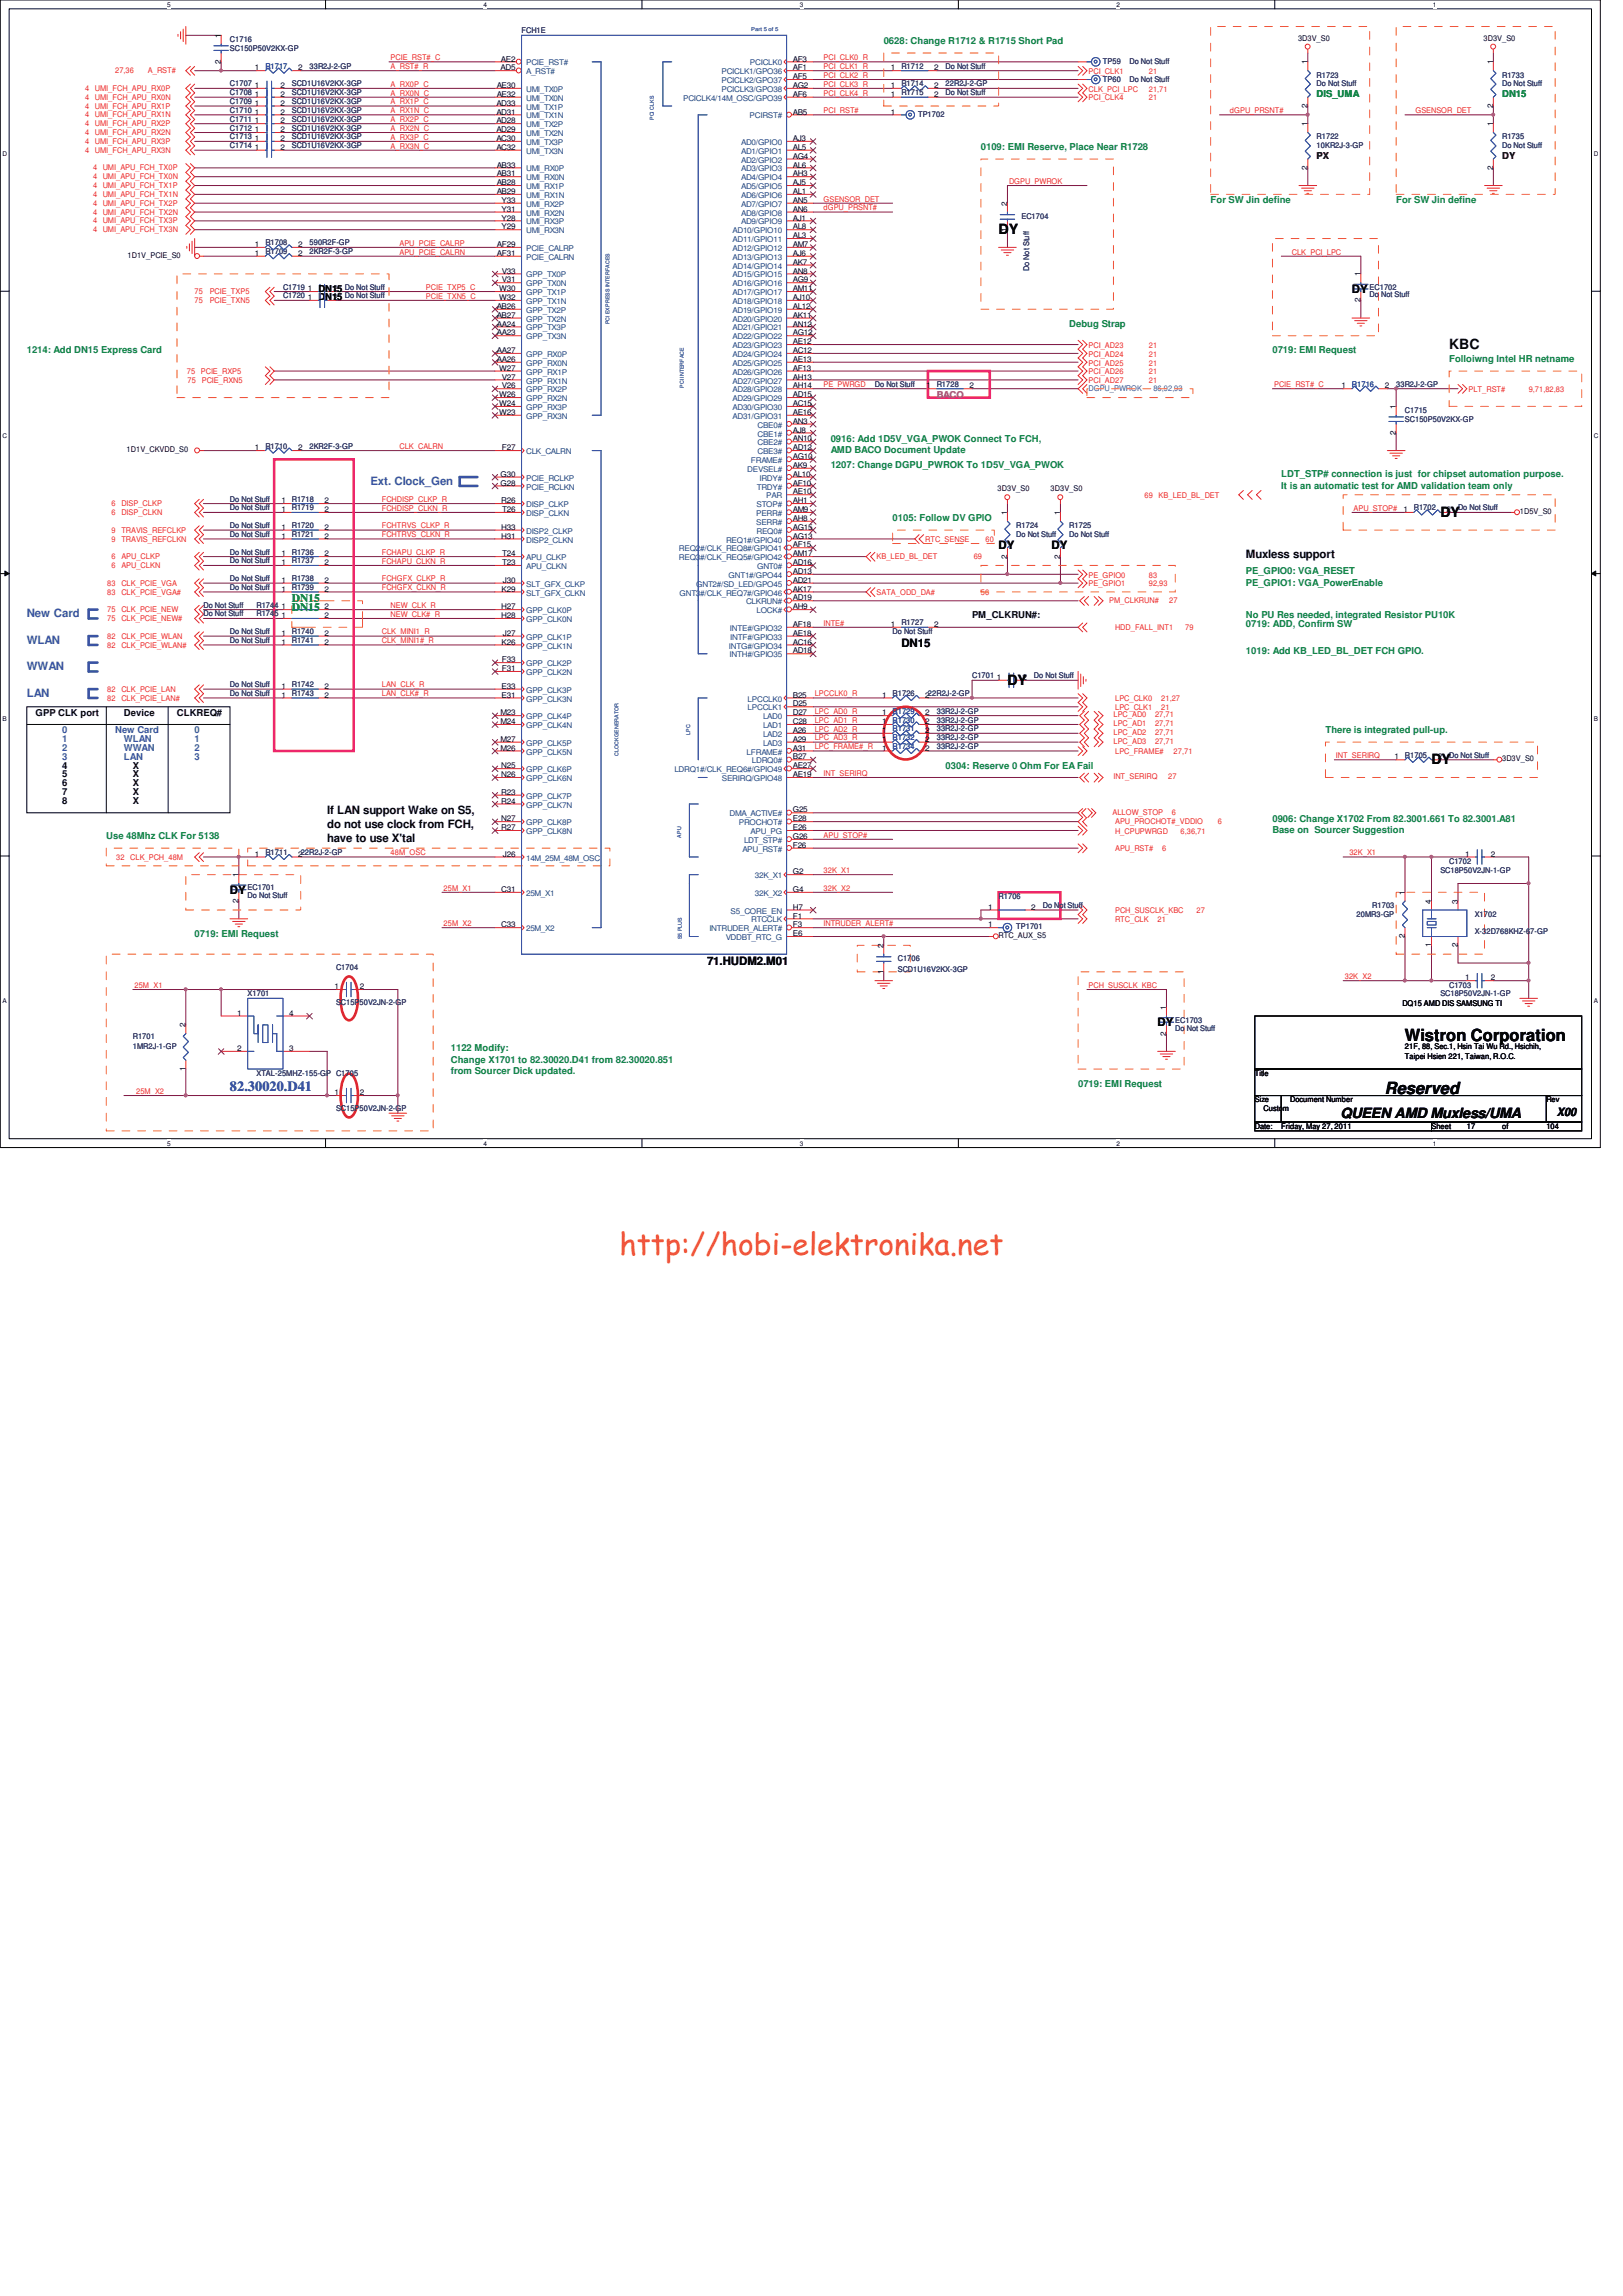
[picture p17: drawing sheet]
<svg xmlns="http://www.w3.org/2000/svg" width="210mm" height="297mm" viewBox="0 0 210 297" stroke-linecap="round" stroke-linejoin="round" font-family="sans-serif">
<defs><g id="words">
<text font-size="3.9" fill="#f15722" x="80.1" y="162.4">http://hobi-elektronika.net</text>
<g font-size="2.2" fill="#040505">
<text x="181.8" y="134.6">Wistron Corporation</text>
<text x="179.2" y="141.6">Reserved</text>
</g>
<g font-size="1.8" fill="#040505">
<text x="129.2" y="30.3">DY</text>
<text x="187.5" y="45.1">KBC</text>
<text x="186.3" y="66.8">DY</text>
<text x="130.3" y="88.6">DY</text>
<text x="185.2" y="98.8">DY</text>
<text x="173.4" y="144.7">QUEEN AMD Muxless/UMA</text>
</g>
<text font-size="1.8" fill="#3a53a4" x="29.8" y="141.1">82.30020.D41</text>
<g font-size="1.5" fill="#040505">
<text x="174.9" y="37.9">DY</text>
<text x="129.2" y="71.1">DY</text>
<text x="136.1" y="71.1">DY</text>
<text x="161.2" y="72.2">Muxless support</text>
<text x="116.6" y="83.7">DN15</text>
<text x="42.3" y="105.4">If LAN support Wake on S5,</text>
<text x="42.3" y="107.1">do not use clock from FCH,</text>
<text x="42.3" y="108.9">have to use X'tal</text>
<text x="29.8" y="115.7">DY</text>
<text x="91.5" y="124.8">71.HUDM2.M01</text>
<text x="149.8" y="132.8">DY</text>
<text x="201.4" y="144.4">X00</text>
</g>
<g font-size="1.5" fill="#3a53a4">
<text x="47.9" y="62.7">Ext. Clock_Gen</text>
<text x="3.5" y="83.3">WLAN</text>
<text x="3.5" y="79.9">New Card</text>
<text x="3.5" y="86.7">WWAN</text>
<text x="3.5" y="90.2">LAN</text>
</g>
<g font-size="1.5" fill="#0a8141">
<text x="37.8" y="77.9">DN15</text>
<text x="37.8" y="79.1">DN15</text>
</g>
<g font-size="1.2" fill="#0a8141">
<text x="114.3" y="5.7">0628: Change R1712 &amp; R1715 Short Pad</text>
<text x="170.3" y="12.6">DIS_UMA</text>
<text x="194.3" y="12.6">DN15</text>
<text x="126.9" y="19.4">0109: EMI Reserve, Place Near R1728</text>
<text x="156.6" y="26.3">For SW Jin define</text>
<text x="180.6" y="26.3">For SW Jin define</text>
<text x="3.5" y="45.7">1214: Add DN15 Express Card</text>
<text x="138.3" y="42.3">Debug Strap</text>
<text x="164.6" y="45.7">0719: EMI Request</text>
<text x="187.5" y="46.9">Folloiwng Intel HR netname</text>
<text x="107.5" y="57.2">0916: Add 1D5V_VGA_PWOK Connect To FCH,</text>
<text x="107.5" y="58.6">AMD BACO Document Update</text>
<text x="107.5" y="60.6">1207: Change DGPU_PWROK To 1D5V_VGA_PWOK</text>
<text x="165.8" y="61.7">LDT_STP# connection is just for chipset automation purpose.</text>
<text x="165.8" y="63.2">It is an automatic test for AMD validation team only</text>
<text x="115.5" y="67.4">0105: Follow DV GPIO</text>
<text x="161.2" y="74.3">PE_GPIO0: VGA_RESET</text>
<text x="161.2" y="75.8">PE_GPIO1: VGA_PowerEnable</text>
<text x="161.2" y="80">No PU Res needed, integrated Resistor PU10K</text>
<text x="161.2" y="81.2">0719: ADD, Confirm SW</text>
<text x="161.2" y="84.6">1019: Add KB_LED_BL_DET FCH GPIO.</text>
<text x="171.5" y="94.9">There is integrated pull-up.</text>
<text x="122.3" y="99.4">0304: Reserve 0 Ohm For EA Fail</text>
<text x="164.6" y="106.3">0906: Change X1702 From 82.3001.661 To 82.3001.A81</text>
<text x="164.6" y="107.8">Base on Sourcer Suggestion</text>
<text x="13.8" y="108.6">Use 48Mhz CLK For 5138</text>
<text x="25.2" y="121.2">0719: EMI Request</text>
<text x="58.3" y="136">1122 Modify:</text>
<text x="58.3" y="137.5">Change X1701 to 82.30020.D41 from 82.30020.851</text>
<text x="58.3" y="139">from Sourcer Dick updated.</text>
<text x="139.5" y="140.6">0719: EMI Request</text>
</g>
<g font-size="1.2" fill="#361415">
<text x="170.3" y="20.6">PX</text>
<text x="194.3" y="20.6">DY</text>
</g>
<g font-size="1.2" fill="#040505">
<text x="41.2" y="38.9">DN15</text>
<text x="41.2" y="37.7">DN15</text>
<text x="125.8" y="80">PM_CLKRUN#:</text>
<text x="4.6" y="92.6">GPP CLK port</text>
<text x="16" y="92.6">Device</text>
<text x="22.9" y="92.6">CLKREQ#</text>
<text x="8" y="99.4">4</text>
<text x="8" y="100.6">5</text>
<text x="8" y="101.7">6</text>
<text x="17.2" y="100.6">X</text>
<text x="17.2" y="101.7">X</text>
<text x="17.2" y="99.4">X</text>
<text x="8" y="102.9">7</text>
<text x="8" y="104">8</text>
<text x="17.2" y="102.9">X</text>
<text x="17.2" y="104">X</text>
</g>
<text font-size="1.2" fill="#b8529f" x="121.2" y="51.4">BACO</text>
<g font-size="1.2" fill="#3a53a4">
<text x="8" y="94.9">0</text>
<text x="14.9" y="94.9">New Card</text>
<text x="25.2" y="94.9">0</text>
<text x="8" y="96">1</text>
<text x="8" y="97.2">2</text>
<text x="8" y="98.3">3</text>
<text x="16" y="98.3">LAN</text>
<text x="16" y="96">WLAN</text>
<text x="16" y="97.2">WWAN</text>
<text x="25.2" y="96">1</text>
<text x="25.2" y="97.2">2</text>
<text x="25.2" y="98.3">3</text>
</g>
<g font-size="1" fill="#040505">
<text x="28.6" y="4.9" transform="rotate(-90 28.6 4.9)">1</text>
<text x="167.9" y="5.2">3D3V_S0</text>
<text x="191.9" y="5.2">3D3V_S0</text>
<text x="28.6" y="8.3" transform="rotate(-90 28.6 8.3)">2</text>
<text x="33" y="9.1">1</text>
<text x="33" y="11.4">1</text>
<text x="36.3" y="11.4">2</text>
<text x="38.6" y="9.1">2</text>
<text x="64.3" y="11.4">AE30</text>
<text x="64.8" y="9.1">AD5</text>
<text x="64.8" y="8">AE2</text>
<text x="102.6" y="8">AF3</text>
<text x="102.6" y="11.4">AG2</text>
<text x="102.6" y="10.2">AF5</text>
<text x="102.6" y="9.1">AF1</text>
<text x="115.3" y="11.4">1</text>
<text x="115.3" y="9.1">1</text>
<text x="120.9" y="11.4">2</text>
<text x="120.9" y="9.1">2</text>
<text x="169.2" y="8.3" transform="rotate(-90 169.2 8.3)">1</text>
<text x="193.2" y="8.3" transform="rotate(-90 193.2 8.3)">1</text>
<text x="33" y="14.8">1</text>
<text x="33" y="16">1</text>
<text x="33" y="17.1">1</text>
<text x="33" y="13.7">1</text>
<text x="33" y="12.5">1</text>
<text x="36.3" y="14.8">2</text>
<text x="36.3" y="16">2</text>
<text x="36.3" y="17.1">2</text>
<text x="36.3" y="13.7">2</text>
<text x="36.3" y="12.5">2</text>
<text x="64.2" y="17.1">AD29</text>
<text x="64.2" y="16">AD28</text>
<text x="64.2" y="14.8">AD31</text>
<text x="64.2" y="13.7">AD33</text>
<text x="64.3" y="12.5">AE32</text>
<text x="102.6" y="14.8">AB5</text>
<text x="102.6" y="12.5">AF6</text>
<text x="115.3" y="14.8">1</text>
<text x="115.3" y="12.5">1</text>
<text x="120.9" y="12.5">2</text>
<text x="169.2" y="16.3" transform="rotate(-90 169.2 16.3)">1</text>
<text x="169.2" y="14" transform="rotate(-90 169.2 14)">2</text>
<text x="193.2" y="16.3" transform="rotate(-90 193.2 16.3)">1</text>
<text x="193.2" y="14" transform="rotate(-90 193.2 14)">2</text>
<text x="33" y="18.2">1</text>
<text x="33" y="19.4">1</text>
<text x="36.3" y="18.2">2</text>
<text x="36.3" y="19.4">2</text>
<text x="64.2" y="19.4">AC32</text>
<text x="64.2" y="18.2">AC30</text>
<text x="64.3" y="24">AB28</text>
<text x="64.3" y="22.8">AB31</text>
<text x="64.3" y="21.7">AB33</text>
<text x="102.6" y="24">AJ5</text>
<text x="102.6" y="22.8">AH3</text>
<text x="102.6" y="21.7">AL6</text>
<text x="102.6" y="20.5">AG4</text>
<text x="102.6" y="19.4">AL5</text>
<text x="102.6" y="18.2">AJ3</text>
<text x="169.2" y="22" transform="rotate(-90 169.2 22)">2</text>
<text x="193.2" y="22" transform="rotate(-90 193.2 22)">2</text>
<text x="64.3" y="25.1">AB29</text>
<text x="64.9" y="29.7">Y29</text>
<text x="64.9" y="28.5">Y28</text>
<text x="64.9" y="27.4">Y31</text>
<text x="64.9" y="26.2">Y33</text>
<text x="102.6" y="29.7">AL8</text>
<text x="102.6" y="28.5">AJ1</text>
<text x="102.6" y="27.4">AN6</text>
<text x="102.6" y="26.2">AN5</text>
<text x="102.6" y="25.1">AL1</text>
<text x="130.3" y="30" transform="rotate(-90 130.3 30)">1</text>
<text x="130.3" y="26.6" transform="rotate(-90 130.3 26.6)">2</text>
<text x="16.5" y="33.4">1D1V_PCIE_S0</text>
<text x="33" y="33.1">1</text>
<text x="33" y="32">1</text>
<text x="38.6" y="33.1">2</text>
<text x="38.6" y="32">2</text>
<text x="64.3" y="33.1">AF31</text>
<text x="64.3" y="32">AF29</text>
<text x="64.9" y="35.4">V33</text>
<text x="102.6" y="35.4">AN8</text>
<text x="102.6" y="34.2">AK7</text>
<text x="102.6" y="33.1">AJ6</text>
<text x="102.6" y="32">AM7</text>
<text x="102.6" y="30.8">AL3</text>
<text x="176" y="35.8" transform="rotate(-90 176 35.8)">1</text>
<text x="39.8" y="38.8">1</text>
<text x="39.8" y="37.7">1</text>
<text x="43.1" y="38.8">2</text>
<text x="43.1" y="37.7">2</text>
<text x="64.3" y="41.1">AB27</text>
<text x="64.3" y="40">AB26</text>
<text x="64.6" y="38.8">W32</text>
<text x="64.6" y="37.7">W30</text>
<text x="64.9" y="36.5">V31</text>
<text x="102.6" y="41.1">AK11</text>
<text x="102.6" y="40">AL12</text>
<text x="102.6" y="38.8">AJ10</text>
<text x="102.6" y="37.7">AM11</text>
<text x="102.6" y="36.5">AG9</text>
<text x="176" y="39.1" transform="rotate(-90 176 39.1)">2</text>
<text x="64.3" y="46.8">AA26</text>
<text x="64.3" y="45.7">AA27</text>
<text x="64.3" y="43.4">AA23</text>
<text x="64.3" y="42.2">AA24</text>
<text x="64.6" y="48">W27</text>
<text x="102.6" y="48">AF13</text>
<text x="102.6" y="46.8">AE13</text>
<text x="102.6" y="45.7">AC12</text>
<text x="102.6" y="44.5">AE12</text>
<text x="102.6" y="43.4">AG12</text>
<text x="102.6" y="42.2">AN12</text>
<text x="64.6" y="53.7">W23</text>
<text x="64.6" y="52.5">W24</text>
<text x="64.6" y="51.4">W26</text>
<text x="64.9" y="50.2">V26</text>
<text x="64.9" y="49.1">V27</text>
<text x="102.6" y="53.7">AE16</text>
<text x="102.6" y="52.5">AC15</text>
<text x="102.6" y="51.4">AD15</text>
<text x="102.6" y="50.2">AH14</text>
<text x="102.6" y="49.1">AH13</text>
<text x="119.8" y="50.2">1</text>
<text x="125.4" y="50.2">2</text>
<text x="173.6" y="50.2">1</text>
<text x="179.2" y="50.2">2</text>
<text x="180.6" y="52.9" transform="rotate(-90 180.6 52.9)">1</text>
<text x="16.4" y="58.5">1D1V_CKVDD_S0</text>
<text x="33" y="58.3">1</text>
<text x="38.6" y="58.3">2</text>
<text x="64.9" y="58.3">F27</text>
<text x="102.6" y="58.3">AD12</text>
<text x="102.6" y="57.1">AN10</text>
<text x="102.6" y="56">AJ8</text>
<text x="102.6" y="54.8">AN3</text>
<text x="102.6" y="59.4">AG10</text>
<text x="180.6" y="56.3" transform="rotate(-90 180.6 56.3)">2</text>
<text x="36.4" y="65.1">1</text>
<text x="42" y="65.1">2</text>
<text x="64.8" y="62.8">G28</text>
<text x="64.8" y="61.7">G30</text>
<text x="64.9" y="65.1">R26</text>
<text x="102.6" y="61.7">AL10</text>
<text x="102.6" y="60.5">AK9</text>
<text x="102.6" y="65.1">AH1</text>
<text x="102.6" y="64">AE10</text>
<text x="102.6" y="62.8">AF10</text>
<text x="129.1" y="63.5">3D3V_S0</text>
<text x="135.9" y="63.5">3D3V_S0</text>
<text x="36.4" y="66.3">1</text>
<text x="36.4" y="68.5">1</text>
<text x="36.4" y="69.7">1</text>
<text x="36.4" y="72">1</text>
<text x="42" y="66.3">2</text>
<text x="42" y="68.5">2</text>
<text x="42" y="69.7">2</text>
<text x="42" y="72">2</text>
<text x="64.9" y="69.7">H31</text>
<text x="64.9" y="68.5">H33</text>
<text x="65" y="72">T24</text>
<text x="65" y="66.3">T26</text>
<text x="102.6" y="67.4">AH8</text>
<text x="102.6" y="66.3">AM9</text>
<text x="102.6" y="68.5">AG15</text>
<text x="102.6" y="69.7">AG13</text>
<text x="102.6" y="72">AM17</text>
<text x="102.6" y="70.8">AF15</text>
<text x="130.3" y="66.6" transform="rotate(-90 130.3 66.6)">1</text>
<text x="137.2" y="66.6" transform="rotate(-90 137.2 66.6)">1</text>
<text x="181.6" y="66.3">1</text>
<text x="187.2" y="66.3">2</text>
<text x="196.6" y="66.5">1D5V_S0</text>
<text x="36.4" y="73.1">1</text>
<text x="36.4" y="75.4">1</text>
<text x="36.4" y="76.5">1</text>
<text x="42" y="73.1">2</text>
<text x="42" y="75.4">2</text>
<text x="42" y="76.5">2</text>
<text x="64.9" y="76.5">K29</text>
<text x="65" y="73.1">T23</text>
<text x="65.1" y="75.4">J30</text>
<text x="102.6" y="73.1">AD16</text>
<text x="102.6" y="74.3">AD13</text>
<text x="102.6" y="75.4">AD21</text>
<text x="102.6" y="77.7">AD19</text>
<text x="102.6" y="76.5">AK17</text>
<text x="130.3" y="72.3" transform="rotate(-90 130.3 72.3)">2</text>
<text x="137.2" y="72.3" transform="rotate(-90 137.2 72.3)">2</text>
<text x="36.4" y="78.8">1</text>
<text x="36.4" y="80">1</text>
<text x="36.4" y="82.3">1</text>
<text x="36.4" y="83.4">1</text>
<text x="42" y="78.8">2</text>
<text x="42" y="80">2</text>
<text x="42" y="82.3">2</text>
<text x="42" y="83.4">2</text>
<text x="64.9" y="80">H28</text>
<text x="64.9" y="78.8">H27</text>
<text x="64.9" y="83.4">K26</text>
<text x="65.1" y="82.3">J27</text>
<text x="102.6" y="81.1">AF18</text>
<text x="102.6" y="82.3">AE18</text>
<text x="102.6" y="83.4">AC16</text>
<text x="102.6" y="78.8">AH9</text>
<text x="115.3" y="81.1">1</text>
<text x="120.9" y="81.1">2</text>
<text x="36.4" y="89.1">1</text>
<text x="42" y="89.1">2</text>
<text x="64.9" y="89.1">E33</text>
<text x="64.9" y="86.8">F31</text>
<text x="64.9" y="85.7">F33</text>
<text x="102.6" y="84.5">AD18</text>
<text x="129" y="88">1</text>
<text x="132.3" y="88">2</text>
<text x="36.4" y="90.3">1</text>
<text x="42" y="90.3">2</text>
<text x="64.8" y="96">M27</text>
<text x="64.8" y="93.7">M24</text>
<text x="64.8" y="92.5">M23</text>
<text x="64.9" y="90.3">E31</text>
<text x="102.6" y="96">A29</text>
<text x="102.6" y="94.8">A26</text>
<text x="102.6" y="93.7">C28</text>
<text x="102.6" y="92.5">D27</text>
<text x="102.6" y="91.4">D25</text>
<text x="102.6" y="90.3">B25</text>
<text x="114.1" y="92.5">1</text>
<text x="114.1" y="93.7">1</text>
<text x="114.1" y="94.8">1</text>
<text x="114.1" y="96">1</text>
<text x="114.1" y="90.3">1</text>
<text x="119.7" y="92.5">2</text>
<text x="119.7" y="93.7">2</text>
<text x="119.7" y="94.8">2</text>
<text x="119.7" y="96">2</text>
<text x="119.7" y="90.3">222R2J-2-GP</text>
<text x="64.8" y="97.1">M26</text>
<text x="64.9" y="100.5">N26</text>
<text x="64.9" y="99.4">N25</text>
<text x="102.6" y="98.3">B27</text>
<text x="102.6" y="99.4">AE27</text>
<text x="102.6" y="100.5">AE19</text>
<text x="102.6" y="97.1">A31</text>
<text x="114.1" y="97.1">1</text>
<text x="119.7" y="97.1">2</text>
<text x="180.4" y="98.3">1</text>
<text x="186" y="98.3">2</text>
<text x="194.3" y="98.5">3D3V_S0</text>
<text x="64.9" y="107.4">R27</text>
<text x="64.9" y="106.3">N27</text>
<text x="64.9" y="104">R24</text>
<text x="64.9" y="102.8">R23</text>
<text x="102.6" y="105.1">G25</text>
<text x="102.6" y="107.4">E26</text>
<text x="102.6" y="106.3">E28</text>
<text x="30.9" y="113.5" transform="rotate(-90 30.9 113.5)">1</text>
<text x="33" y="110.8">1</text>
<text x="38.6" y="110.8">222R2J-2-GP</text>
<text x="65.1" y="110.8">J26</text>
<text x="102.6" y="113.1">G2</text>
<text x="102.6" y="109.7">F26</text>
<text x="102.6" y="108.5">G26</text>
<text x="189.6" y="110.8">1</text>
<text x="192.9" y="110.8">2</text>
<text x="30.9" y="116.8" transform="rotate(-90 30.9 116.8)">2</text>
<text x="64.9" y="120">C33</text>
<text x="64.9" y="115.4">C31</text>
<text x="102.6" y="115.4">G4</text>
<text x="102.6" y="117.7">H7</text>
<text x="102.6" y="118.8">F1</text>
<text x="102.6" y="120">F3</text>
<text x="127.8" y="120">1</text>
<text x="127.8" y="117.7">1</text>
<text x="133.4" y="117.7">2</text>
<text x="181.7" y="115.8" transform="rotate(-90 181.7 115.8)">1</text>
<text x="185.2" y="116.9" transform="rotate(-90 185.2 116.9)">4</text>
<text x="188.6" y="116.9" transform="rotate(-90 188.6 116.9)">3</text>
<text x="102.6" y="121.1">E6</text>
<text x="114.3" y="126" transform="rotate(-90 114.3 126)">1</text>
<text x="114.3" y="122.6" transform="rotate(-90 114.3 122.6)">2</text>
<text x="129.2" y="121.4">RTC_AUX_S5</text>
<text x="181.7" y="121.4" transform="rotate(-90 181.7 121.4)">2</text>
<text x="185.2" y="122.6" transform="rotate(-90 185.2 122.6)">1</text>
<text x="188.6" y="122.6" transform="rotate(-90 188.6 122.6)">2</text>
<text x="30.7" y="131.4">1</text>
<text x="37.4" y="131.4">4</text>
<text x="43.3" y="128">1</text>
<text x="46.6" y="128">2</text>
<text x="150.9" y="130.6" transform="rotate(-90 150.9 130.6)">1</text>
<text x="181.4" y="130.2">DQ15 AMD DIS SAMSUNG TI</text>
<text x="189.6" y="126.8">1</text>
<text x="192.9" y="126.8">2</text>
<text x="24" y="132.9" transform="rotate(-90 24 132.9)">2</text>
<text x="30.7" y="136">2</text>
<text x="37.4" y="136">3</text>
<text x="150.9" y="134" transform="rotate(-90 150.9 134)">2</text>
<text x="181.8" y="135.8">21F, 88, Sec.1, Hsin Tai Wu Rd., Hsichih,</text>
<text x="181.8" y="136.9">Taipei Hsien 221, Taiwan, R.O.C.</text>
<text x="24" y="138.6" transform="rotate(-90 24 138.6)">1</text>
<text x="43.3" y="141.7">1</text>
<text x="46.6" y="141.7">2</text>
<text x="162.3" y="139.2">Title</text>
<text x="162.3" y="142.6">Size</text>
<text x="163.5" y="143.8">Custom</text>
<text x="166.9" y="142.6">Document Number</text>
<text x="200.1" y="142.6">Rev</text>
<text x="162.3" y="146">Date:</text>
<text x="165.8" y="146">Friday, May 27, 2011</text>
<text x="185.2" y="146">Sheet</text>
<text x="189.8" y="146">17</text>
<text x="194.3" y="146">of</text>
<text x="200.1" y="146">104</text>
</g>
<g font-size="1" fill="#2d2d72">
<text x="29.8" y="5.5">C1716</text>
<text x="67.5" y="4.3">FCH1E</text>
<text x="29.8" y="6.6">SC150P50V2KX-GP</text>
<text x="29.8" y="11.2">C1707</text>
<text x="37.8" y="11.2">SCD1U16V2KX-3GP</text>
<text x="40" y="8.9">33R2J-2-GP</text>
<text x="116.6" y="11.2">R1714</text>
<text x="116.6" y="8.9">R1712</text>
<text x="122.3" y="8.9">Do Not Stuff</text>
<text x="122.3" y="11.2">22R2J-2-GP</text>
<text x="142.7" y="8.3">TP59</text>
<text x="142.7" y="10.6">TP60</text>
<text x="146.1" y="8.3">Do Not Stuff</text>
<text x="146.1" y="10.6">Do Not Stuff</text>
<text x="170.3" y="10">R1723</text>
<text x="170.3" y="11.2">Do Not Stuff</text>
<text x="194.3" y="10">R1733</text>
<text x="194.3" y="11.2">Do Not Stuff</text>
<text x="29.8" y="14.6">C1710</text>
<text x="29.8" y="15.7">C1711</text>
<text x="29.8" y="16.9">C1712</text>
<text x="29.8" y="13.5">C1709</text>
<text x="29.8" y="12.3">C1708</text>
<text x="37.8" y="14.6">SCD1U16V2KX-3GP</text>
<text x="37.8" y="15.7">SCD1U16V2KX-3GP</text>
<text x="37.8" y="16.9">SCD1U16V2KX-3GP</text>
<text x="37.8" y="13.5">SCD1U16V2KX-3GP</text>
<text x="37.8" y="12.3">SCD1U16V2KX-3GP</text>
<text x="116.6" y="12.3">R1715</text>
<text x="118.8" y="15.2">TP1702</text>
<text x="122.3" y="12.3">Do Not Stuff</text>
<text x="29.8" y="18">C1713</text>
<text x="29.8" y="19.2">C1714</text>
<text x="37.8" y="18">SCD1U16V2KX-3GP</text>
<text x="37.8" y="19.2">SCD1U16V2KX-3GP</text>
<text x="170.3" y="18">R1722</text>
<text x="170.3" y="19.2">10KR2J-3-GP</text>
<text x="194.3" y="18">R1735</text>
<text x="194.3" y="19.2">Do Not Stuff</text>
<text x="132.2" y="28.3">EC1704</text>
<text x="34.3" y="32.9">R1709</text>
<text x="34.3" y="31.7">R1708</text>
<text x="40" y="32.9">2KR2F-3-GP</text>
<text x="40" y="31.7">590R2F-GP</text>
<text x="133.1" y="35.1" transform="rotate(-90 133.1 35.1)">Do Not Stuff</text>
<text x="36.6" y="38.6">C1720</text>
<text x="36.6" y="37.5">C1719</text>
<text x="44.6" y="38.6">Do Not Stuff</text>
<text x="44.6" y="37.5">Do Not Stuff</text>
<text x="177.2" y="37.5">EC1702</text>
<text x="177.2" y="38.5">Do Not Stuff</text>
<text x="113.2" y="50">Do Not Stuff</text>
<text x="121.2" y="50">R1728</text>
<text x="180.6" y="50">33R2J-2-GP</text>
<text x="181.8" y="53.5">C1715</text>
<text x="34.3" y="58">R1710</text>
<text x="40" y="58">2KR2F-3-GP</text>
<text x="181.8" y="54.6">SC150P50V2KX-GP</text>
<text x="29.8" y="64.9">Do Not Stuff</text>
<text x="37.8" y="64.9">R1718</text>
<text x="29.8" y="66">Do Not Stuff</text>
<text x="29.8" y="68.3">Do Not Stuff</text>
<text x="29.8" y="69.5">Do Not Stuff</text>
<text x="29.8" y="71.8">Do Not Stuff</text>
<text x="37.8" y="66">R1719</text>
<text x="37.8" y="68.3">R1720</text>
<text x="37.8" y="69.5">R1721</text>
<text x="37.8" y="71.8">R1736</text>
<text x="131.5" y="68.3">R1724</text>
<text x="131.5" y="69.5">Do Not Stuff</text>
<text x="138.3" y="68.3">R1725</text>
<text x="138.3" y="69.5">Do Not Stuff</text>
<text x="182.9" y="66">R1702</text>
<text x="188.6" y="66">Do Not Stuff</text>
<text x="29.8" y="72.9">Do Not Stuff</text>
<text x="29.8" y="75.2">Do Not Stuff</text>
<text x="29.8" y="76.3">Do Not Stuff</text>
<text x="37.8" y="72.9">R1737</text>
<text x="37.8" y="75.2">R1738</text>
<text x="37.8" y="76.3">R1739</text>
<text x="26.3" y="78.6">Do Not Stuff</text>
<text x="26.3" y="79.8">Do Not Stuff</text>
<text x="29.8" y="82">Do Not Stuff</text>
<text x="29.8" y="83.2">Do Not Stuff</text>
<text x="33.2" y="78.6">R1744</text>
<text x="33.2" y="79.8">R1745</text>
<text x="37.8" y="82">R1740</text>
<text x="37.8" y="83.2">R1741</text>
<text x="115.5" y="82">Do Not Stuff</text>
<text x="116.6" y="80.9">R1727</text>
<text x="29.8" y="88.9">Do Not Stuff</text>
<text x="37.8" y="88.9">R1742</text>
<text x="125.8" y="87.8">C1701</text>
<text x="133.8" y="87.8">Do Not Stuff</text>
<text x="29.8" y="90">Do Not Stuff</text>
<text x="37.8" y="90">R1743</text>
<text x="115.5" y="90">R1726</text>
<text x="121.2" y="92.3">33R2J-2-GP</text>
<text x="121.2" y="93.5">33R2J-2-GP</text>
<text x="121.2" y="94.6">33R2J-2-GP</text>
<text x="121.2" y="95.8">33R2J-2-GP</text>
<text x="121.2" y="96.9">33R2J-2-GP</text>
<text x="181.8" y="98">R1705</text>
<text x="187.5" y="98">Do Not Stuff</text>
<text x="34.3" y="110.6">R1711</text>
<text x="186.3" y="112.9">SC18P50V2JN-1-GP</text>
<text x="187.5" y="111.8">C1702</text>
<text x="32" y="115.2">EC1701</text>
<text x="32" y="116.2">Do Not Stuff</text>
<text x="129.2" y="116.3">R1706</text>
<text x="134.9" y="117.5">Do Not Stuff</text>
<text x="175.5" y="118.6">20MR3-GP</text>
<text x="177.5" y="117.5">R1703</text>
<text x="190.8" y="118.6">X1702</text>
<text x="43.5" y="125.5">C1704</text>
<text x="116.2" y="124.3">C1706</text>
<text x="116.2" y="125.7">SCD1U16V2KX-3GP</text>
<text x="131.5" y="120.2">TP1701</text>
<text x="190.8" y="120.8">X-32D768KHZ-67-GP</text>
<text x="32" y="128.9">X1701</text>
<text x="43.5" y="130">SC15P50V2JN-2-GP</text>
<text x="186.3" y="128.9">SC18P50V2JN-1-GP</text>
<text x="187.5" y="127.8">C1703</text>
<text x="17.2" y="134.4">R1701</text>
<text x="17.2" y="135.8">1MR2J-1-GP</text>
<text x="152.1" y="132.3">EC1703</text>
<text x="152.1" y="133.3">Do Not Stuff</text>
<text x="33.2" y="139.2">XTAL-25MHZ-155-GP C1705</text>
<text x="43.5" y="143.8">SC15P50V2JN-2-GP</text>
</g>
<g font-size="1" fill="#ec2426">
<text x="11" y="11.8">4</text>
<text x="12.3" y="11.8">UMI_FCH_APU_RX0P</text>
<text x="14.9" y="9.5">27,36</text>
<text x="19.1" y="9.5">A_RST#</text>
<text x="50.5" y="11.2">A_RX0P_C</text>
<text x="50.5" y="7.8">PCIE_RST#_C</text>
<text x="50.5" y="8.9">A_RST#_R</text>
<text x="106.5" y="8.9">PCI_CLK1_R</text>
<text x="106.5" y="7.8">PCI_CLK0_R</text>
<text x="106.5" y="11.2">PCI_CLK3_R</text>
<text x="106.5" y="10.1">PCI_CLK2_R</text>
<text x="140.8" y="9.6">PCI_CLK1</text>
<text x="140.8" y="11.9">CLK_PCI_LPC</text>
<text x="148.6" y="11.9">21,71</text>
<text x="148.6" y="9.6">21</text>
<text x="11" y="16.3">4</text>
<text x="11" y="17.5">4</text>
<text x="11" y="12.9">4</text>
<text x="11" y="14.1">4</text>
<text x="11" y="15.2">4</text>
<text x="12.3" y="16.3">UMI_FCH_APU_RX2P</text>
<text x="12.3" y="17.5">UMI_FCH_APU_RX2N</text>
<text x="12.3" y="12.9">UMI_FCH_APU_RX0N</text>
<text x="12.3" y="14.1">UMI_FCH_APU_RX1P</text>
<text x="12.3" y="15.2">UMI_FCH_APU_RX1N</text>
<text x="50.5" y="13.5">A_RX1P_C</text>
<text x="50.5" y="16.9">A_RX2N_C</text>
<text x="50.5" y="12.4">A_RX0N_C</text>
<text x="50.5" y="15.8">A_RX2P_C</text>
<text x="50.5" y="14.6">A_RX1N_C</text>
<text x="106.5" y="14.6">PCI_RST#</text>
<text x="106.5" y="12.4">PCI_CLK4_R</text>
<text x="140.8" y="13">PCI_CLK4</text>
<text x="148.6" y="13">21</text>
<text x="159.1" y="14.6">dGPU_PRSNT#</text>
<text x="183.1" y="14.6">GSENSOR_DET</text>
<text x="11" y="18.6">4</text>
<text x="11" y="19.8">4</text>
<text x="12.1" y="22.1">4 UMI_APU_FCH_TX0P</text>
<text x="12.1" y="23.2">4 UMI_APU_FCH_TX0N</text>
<text x="12.3" y="18.6">UMI_FCH_APU_RX3P</text>
<text x="12.3" y="19.8">UMI_FCH_APU_RX3N</text>
<text x="50.5" y="19.2">A_RX3N_C</text>
<text x="50.5" y="18.1">A_RX3P_C</text>
<text x="130.6" y="23.8">DGPU_PWROK</text>
<text x="12.1" y="28.9">4 UMI_APU_FCH_TX3P</text>
<text x="12.1" y="24.3">4 UMI_APU_FCH_TX1P</text>
<text x="12.1" y="25.5">4 UMI_APU_FCH_TX1N</text>
<text x="12.1" y="26.6">4 UMI_APU_FCH_TX2P</text>
<text x="12.1" y="27.8">4 UMI_APU_FCH_TX2N</text>
<text x="106.5" y="27.2">dGPU_PRSNT#</text>
<text x="106.5" y="26.1">GSENSOR_DET</text>
<text x="12.1" y="30.1">4 UMI_APU_FCH_TX3N</text>
<text x="51.7" y="32.9">APU_PCIE_CALRN</text>
<text x="51.7" y="31.8">APU_PCIE_CALRP</text>
<text x="167.1" y="32.9">CLK_PCI_LPC</text>
<text x="25.2" y="39.2">75</text>
<text x="25.2" y="38.1">75</text>
<text x="27.1" y="39.2">PCIE_TXN5</text>
<text x="27.1" y="38.1">PCIE_TXP5</text>
<text x="55.1" y="38.6">PCIE_TXN5_C</text>
<text x="55.1" y="37.5">PCIE_TXP5_C</text>
<text x="140.8" y="45">PCI_AD23</text>
<text x="140.8" y="46.1">PCI_AD24</text>
<text x="140.8" y="47.3">PCI_AD25</text>
<text x="148.6" y="45">21</text>
<text x="148.6" y="46.1">21</text>
<text x="148.6" y="47.3">21</text>
<text x="24.2" y="48.3">75</text>
<text x="24.3" y="49.5">75</text>
<text x="26" y="48.3">PCIE_RXP5</text>
<text x="26.1" y="49.5">PCIE_RXN5</text>
<text x="106.5" y="50.1">PE_PWRGD</text>
<text x="140.8" y="48.4">PCI_AD26</text>
<text x="140.8" y="49.6">PCI_AD27</text>
<text x="148.6" y="48.4">21</text>
<text x="148.6" y="49.6">21</text>
<text x="164.8" y="50.1">PCIE_RST#_C</text>
<text x="190" y="50.7">PLT_RST#</text>
<text x="197.8" y="50.7">9,71,82,83</text>
<text x="51.7" y="58.1">CLK_CALRN</text>
<text x="14.4" y="65.5">6</text>
<text x="15.7" y="65.5">DISP_CLKP</text>
<text x="49.4" y="64.9">FCHDISP_CLKP_R</text>
<text x="148.1" y="64.4">69</text>
<text x="149.9" y="64.4">KB_LED_BL_DET</text>
<text x="14.4" y="68.9">9</text>
<text x="14.4" y="70.1">9</text>
<text x="14.4" y="66.6">6</text>
<text x="15.7" y="68.9">TRAVIS_REFCLKP</text>
<text x="15.7" y="70.1">TRAVIS_REFCLKN</text>
<text x="15.7" y="66.6">DISP_CLKN</text>
<text x="49.4" y="69.5">FCHTRVS_CLKN_R</text>
<text x="49.4" y="71.8">FCHAPU_CLKP_R</text>
<text x="49.4" y="66.1">FCHDISP_CLKN_R</text>
<text x="49.4" y="68.4">FCHTRVS_CLKP_R</text>
<text x="119.7" y="70.1">RTC_SENSE</text>
<text x="127.5" y="70.1">60</text>
<text x="175.1" y="66.1">APU_STOP#</text>
<text x="13.9" y="75.8">83</text>
<text x="13.9" y="76.9">83</text>
<text x="14.4" y="72.3">6</text>
<text x="14.4" y="73.5">6</text>
<text x="15.7" y="72.3">APU_CLKP</text>
<text x="15.7" y="73.5">APU_CLKN</text>
<text x="15.7" y="75.8">CLK_PCIE_VGA</text>
<text x="15.7" y="76.9">CLK_PCIE_VGA#</text>
<text x="49.4" y="75.2">FCHGFX_CLKP_R</text>
<text x="49.4" y="76.4">FCHGFX_CLKN_R</text>
<text x="49.4" y="72.9">FCHAPU_CLKN_R</text>
<text x="113.4" y="72.3">KB_LED_BL_DET</text>
<text x="113.4" y="76.9">SATA_ODD_DA#</text>
<text x="126" y="72.3">69</text>
<text x="126.9" y="76.9">56</text>
<text x="140.8" y="74.7">PE_GPIO0</text>
<text x="140.8" y="75.9">PE_GPIO1</text>
<text x="148.6" y="74.7">83</text>
<text x="148.6" y="75.9">92,93</text>
<text x="13.9" y="82.6">82</text>
<text x="13.9" y="83.8">82</text>
<text x="13.9" y="79.2">75</text>
<text x="13.9" y="80.3">75</text>
<text x="15.7" y="82.6">CLK_PCIE_WLAN</text>
<text x="15.7" y="83.8">CLK_PCIE_WLAN#</text>
<text x="15.7" y="79.2">CLK_PCIE_NEW</text>
<text x="15.7" y="80.3">CLK_PCIE_NEW#</text>
<text x="49.4" y="82.1">CLK_MINI1_R</text>
<text x="49.4" y="83.2">CLK_MINI1#_R</text>
<text x="50.5" y="78.7">NEW_CLK_R</text>
<text x="50.5" y="79.8">NEW_CLK#_R</text>
<text x="106.5" y="80.9">INTE#</text>
<text x="143.5" y="78.1">PM_CLKRUN#</text>
<text x="144.3" y="81.5">HDD_FALL_INT1</text>
<text x="151.3" y="78.1">27</text>
<text x="153.3" y="81.5">79</text>
<text x="13.9" y="89.5">82</text>
<text x="15.7" y="89.5">CLK_PCIE_LAN</text>
<text x="49.4" y="88.9">LAN_CLK_R</text>
<text x="13.9" y="90.6">82</text>
<text x="15.7" y="90.6">CLK_PCIE_LAN#</text>
<text x="49.4" y="90.1">LAN_CLK#_R</text>
<text x="105.4" y="90.1">LPCCLK0_R</text>
<text x="105.4" y="92.4">LPC_AD0_R</text>
<text x="105.4" y="93.5">LPC_AD1_R</text>
<text x="105.4" y="94.7">LPC_AD2_R</text>
<text x="105.4" y="95.8">LPC_AD3_R</text>
<text x="144.1" y="92.8">LPC_AD0</text>
<text x="144.1" y="93.9">LPC_AD1</text>
<text x="144.1" y="95.1">LPC_AD2</text>
<text x="144.3" y="91.9">LPC_CLK1</text>
<text x="144.3" y="90.7">LPC_CLK0</text>
<text x="149.4" y="92.8">27,71</text>
<text x="149.4" y="93.9">27,71</text>
<text x="149.4" y="95.1">27,71</text>
<text x="150.2" y="91.9">21</text>
<text x="150.2" y="90.7">21,27</text>
<text x="105.4" y="96.9">LPC_FRAME#_R</text>
<text x="106.5" y="100.4">INT_SERIRQ</text>
<text x="144.1" y="96.2">LPC_AD3</text>
<text x="144.1" y="100.8">INT_SERIRQ</text>
<text x="144.3" y="97.6">LPC_FRAME#</text>
<text x="149.4" y="96.2">27,71</text>
<text x="151.1" y="100.8">27</text>
<text x="151.8" y="97.6">27,71</text>
<text x="172.8" y="98.1">INT_SERIRQ</text>
<text x="143.9" y="105.5">ALLOW_STOP</text>
<text x="144.3" y="106.6">APU_PROCHOT#_VDDIO</text>
<text x="144.3" y="107.9">H_CPUPWRGD</text>
<text x="151.6" y="105.5">6</text>
<text x="152.7" y="107.9">6,36,71</text>
<text x="157.6" y="106.6">6</text>
<text x="15" y="111.2">32</text>
<text x="16.8" y="111.2">CLK_PCH_48M</text>
<text x="50.5" y="110.7">48M_OSC</text>
<text x="106.5" y="112.9">32K_X1</text>
<text x="106.5" y="108.4">APU_STOP#</text>
<text x="144.3" y="110.2">APU_RST#</text>
<text x="150.4" y="110.2">6</text>
<text x="174.6" y="110.7">32K_X1</text>
<text x="57.4" y="115.2">25M_X1</text>
<text x="57.4" y="119.8">25M_X2</text>
<text x="106.5" y="119.8">INTRUDER_ALERT#</text>
<text x="106.5" y="115.2">32K_X2</text>
<text x="144.3" y="119.3">RTC_CLK</text>
<text x="144.3" y="118.2">PCH_SUSCLK_KBC</text>
<text x="149.8" y="119.3">21</text>
<text x="154.8" y="118.2">27</text>
<text x="17.4" y="127.8">25M_X1</text>
<text x="140.8" y="127.8">PCH_SUSCLK_KBC</text>
<text x="174" y="126.7">32K_X2</text>
<text x="17.6" y="141.5">25M_X2</text>
</g>
<g font-size="1" fill="#2d348a">
<text x="34.3" y="8.9">R1717</text>
<text x="174.9" y="50">R1716</text>
<text x="115.5" y="92.3">R1729</text>
<text x="115.5" y="93.5">R1730</text>
<text x="115.5" y="94.6">R1731</text>
<text x="115.5" y="95.8">R1732</text>
<text x="115.5" y="96.9">R1734</text>
</g>
<g font-size="1" fill="#1d437e">
<text x="68.1" y="11.9">UMI_TX0P</text>
<text x="68.1" y="9.6">A_RST#</text>
<text x="68.1" y="8.5">PCIE_RST#</text>
<text x="93.3" y="11.9">PCICLK3/GPO38</text>
<text x="93.3" y="10.8">PCICLK2/GPO37</text>
<text x="93.3" y="9.6">PCICLK1/GPO36</text>
<text x="97" y="8.5">PCICLK0</text>
<text x="68.1" y="17.6">UMI_TX2N</text>
<text x="68.1" y="16.5">UMI_TX2P</text>
<text x="68.1" y="15.3">UMI_TX1N</text>
<text x="68.1" y="14.2">UMI_TX1P</text>
<text x="68.1" y="13">UMI_TX0N</text>
<text x="88.4" y="13">PCICLK4/14M_OSC/GPO39</text>
<text x="97" y="15.3">PCIRST#</text>
<text x="68.1" y="23.3">UMI_RX0N</text>
<text x="68.1" y="22.2">UMI_RX0P</text>
<text x="68.1" y="19.9">UMI_TX3N</text>
<text x="68.1" y="18.8">UMI_TX3P</text>
<text x="95.9" y="23.3">AD4/GPIO4</text>
<text x="95.9" y="22.2">AD3/GPIO3</text>
<text x="95.9" y="21">AD2/GPIO2</text>
<text x="95.9" y="19.9">AD1/GPIO1</text>
<text x="95.9" y="18.8">AD0/GPIO0</text>
<text x="68.1" y="29">UMI_RX3P</text>
<text x="68.1" y="27.9">UMI_RX2N</text>
<text x="68.1" y="26.8">UMI_RX2P</text>
<text x="68.1" y="25.6">UMI_RX1N</text>
<text x="68.1" y="24.5">UMI_RX1P</text>
<text x="95.9" y="29">AD9/GPIO9</text>
<text x="95.9" y="27.9">AD8/GPIO8</text>
<text x="95.9" y="26.8">AD7/GPIO7</text>
<text x="95.9" y="25.6">AD6/GPIO6</text>
<text x="95.9" y="24.5">AD5/GPIO5</text>
<text x="68.1" y="35.9">GPP_TX0P</text>
<text x="68.1" y="33.6">PCIE_CALRN</text>
<text x="68.1" y="32.5">PCIE_CALRP</text>
<text x="68.1" y="30.2">UMI_RX3N</text>
<text x="94.8" y="35.9">AD15/GPIO15</text>
<text x="94.8" y="34.8">AD14/GPIO14</text>
<text x="94.8" y="33.6">AD13/GPIO13</text>
<text x="94.8" y="32.5">AD12/GPIO12</text>
<text x="94.8" y="31.3">AD11/GPIO11</text>
<text x="94.8" y="30.2">AD10/GPIO10</text>
<text x="68.1" y="41.6">GPP_TX2N</text>
<text x="68.1" y="40.5">GPP_TX2P</text>
<text x="68.1" y="39.3">GPP_TX1N</text>
<text x="68.1" y="38.2">GPP_TX1P</text>
<text x="68.1" y="37">GPP_TX0N</text>
<text x="94.8" y="41.6">AD20/GPIO20</text>
<text x="94.8" y="40.5">AD19/GPIO19</text>
<text x="94.8" y="39.3">AD18/GPIO18</text>
<text x="94.8" y="38.2">AD17/GPIO17</text>
<text x="94.8" y="37">AD16/GPIO16</text>
<text x="68.1" y="47.3">GPP_RX0N</text>
<text x="68.1" y="46.2">GPP_RX0P</text>
<text x="68.1" y="43.9">GPP_TX3N</text>
<text x="68.1" y="42.8">GPP_TX3P</text>
<text x="94.8" y="47.3">AD25/GPIO25</text>
<text x="94.8" y="46.2">AD24/GPIO24</text>
<text x="94.8" y="45">AD23/GPIO23</text>
<text x="94.8" y="43.9">AD22/GPIO22</text>
<text x="94.8" y="42.8">AD21/GPIO21</text>
<text x="68.1" y="53">GPP_RX3P</text>
<text x="68.1" y="51.9">GPP_RX2N</text>
<text x="68.1" y="50.8">GPP_RX2P</text>
<text x="68.1" y="49.6">GPP_RX1N</text>
<text x="68.1" y="48.5">GPP_RX1P</text>
<text x="94.8" y="53">AD30/GPIO30</text>
<text x="94.8" y="51.9">AD29/GPIO29</text>
<text x="94.8" y="50.8">AD28/GPIO28</text>
<text x="94.8" y="49.6">AD27/GPIO27</text>
<text x="94.8" y="48.5">AD26/GPIO26</text>
<text x="68.1" y="58.8">CLK_CALRN</text>
<text x="68.1" y="54.2">GPP_RX3N</text>
<text x="94.8" y="54.2">AD31/GPIO31</text>
<text x="97.2" y="59.9">FRAME#</text>
<text x="98" y="58.8">CBE3#</text>
<text x="98" y="57.6">CBE2#</text>
<text x="98" y="56.5">CBE1#</text>
<text x="98" y="55.3">CBE0#</text>
<text x="68.1" y="65.6">DISP_CLKP</text>
<text x="68.1" y="63.3">PCIE_RCLKN</text>
<text x="68.1" y="62.2">PCIE_RCLKP</text>
<text x="96.7" y="61">DEVSEL#</text>
<text x="97.9" y="65.6">STOP#</text>
<text x="97.9" y="63.3">TRDY#</text>
<text x="98.3" y="62.2">IRDY#</text>
<text x="99.1" y="64.5">PAR</text>
<text x="68.1" y="70.2">DISP2_CLKN</text>
<text x="68.1" y="69">DISP2_CLKP</text>
<text x="68.1" y="66.8">DISP_CLKN</text>
<text x="87.8" y="71.3">REQ2#/CLK_REQ8#/GPIO41</text>
<text x="93.9" y="70.2">REQ1#/GPIO40</text>
<text x="97.8" y="67.9">SERR#</text>
<text x="97.8" y="66.8">PERR#</text>
<text x="97.9" y="69">REQ0#</text>
<text x="68.1" y="77">SLT_GFX_CLKN</text>
<text x="68.1" y="75.9">SLT_GFX_CLKP</text>
<text x="68.1" y="73.6">APU_CLKN</text>
<text x="68.1" y="72.5">APU_CLKP</text>
<text x="87.8" y="72.5">REQ3#/CLK_REQ5#/GPIO42</text>
<text x="87.9" y="77">GNT3#/CLK_REQ7#/GPIO46</text>
<text x="90.1" y="75.9">GNT2#/SD_LED/GPO45</text>
<text x="94.3" y="74.8">GNT1#/GPO44</text>
<text x="98" y="73.6">GNT0#</text>
<text x="68.1" y="83.9">GPP_CLK1N</text>
<text x="68.1" y="82.8">GPP_CLK1P</text>
<text x="68.1" y="80.5">GPP_CLK0N</text>
<text x="68.1" y="79.3">GPP_CLK0P</text>
<text x="94.3" y="83.9">INTG#/GPIO34</text>
<text x="94.4" y="81.6">INTE#/GPIO32</text>
<text x="94.5" y="82.8">INTF#/GPIO33</text>
<text x="96.5" y="78.2">CLKRUN#</text>
<text x="97.9" y="79.3">LOCK#</text>
<text x="68.1" y="89.6">GPP_CLK3P</text>
<text x="68.1" y="87.3">GPP_CLK2N</text>
<text x="68.1" y="86.2">GPP_CLK2P</text>
<text x="94.4" y="85">INTH#/GPIO35</text>
<text x="68.1" y="94.2">GPP_CLK4N</text>
<text x="68.1" y="93">GPP_CLK4P</text>
<text x="68.1" y="90.8">GPP_CLK3N</text>
<text x="96.7" y="91.9">LPCCLK1</text>
<text x="96.7" y="90.8">LPCCLK0</text>
<text x="98.7" y="95.3">LAD2</text>
<text x="98.7" y="94.2">LAD1</text>
<text x="98.7" y="93">LAD0</text>
<text x="68.1" y="101">GPP_CLK6N</text>
<text x="68.1" y="99.9">GPP_CLK6P</text>
<text x="68.1" y="97.6">GPP_CLK5N</text>
<text x="68.1" y="96.5">GPP_CLK5P</text>
<text x="87.2" y="99.9">LDRQ1#/CLK_REQ6#/GPIO49</text>
<text x="93.4" y="101">SERIRQ/GPIO48</text>
<text x="96.6" y="97.6">LFRAME#</text>
<text x="97.3" y="98.8">LDRQ0#</text>
<text x="98.7" y="96.5">LAD3</text>
<text x="68.1" y="107.9">GPP_CLK8N</text>
<text x="68.1" y="106.8">GPP_CLK8P</text>
<text x="68.1" y="104.5">GPP_CLK7N</text>
<text x="68.1" y="103.3">GPP_CLK7P</text>
<text x="94.4" y="105.6">DMA_ACTIVE#</text>
<text x="95.6" y="106.8">PROCHOT#</text>
<text x="97.1" y="107.9">APU_PG</text>
<text x="68.1" y="111.3">14M_25M_48M_OSC</text>
<text x="96.1" y="110.2">APU_RST#</text>
<text x="96.3" y="109.1">LDT_STP#</text>
<text x="97.7" y="113.6">32K_X1</text>
<text x="68.1" y="115.9">25M_X1</text>
<text x="94.5" y="118.2">S5_CORE_EN</text>
<text x="97.2" y="119.3">RTCCLK</text>
<text x="97.7" y="115.9">32K_X2</text>
<text x="68.1" y="120.5">25M_X2</text>
<text x="91.8" y="120.5">INTRUDER_ALERT#</text>
<text x="93.9" y="121.6">VDDBT_RTC_G</text>
</g>
<g font-size="1" fill="#3a53a4">
<text x="140.8" y="50.6">DGPU_PWROK</text>
<text x="149.2" y="50.6">86,92,93</text>
</g>
<g font-size=".8" fill="#040505">
<text x="21.6" y=".9">5</text>
<text x="62.6" y=".9">4</text>
<text x="103.5" y=".9">3</text>
<text x="144.4" y=".9">2</text>
<text x="185.4" y=".9">1</text>
<text x=".3" y="20.2">D</text>
<text x="206.2" y="20.2">D</text>
<text x=".3" y="56.7">C</text>
<text x="206.2" y="56.7">C</text>
<text x=".3" y="93.2">B</text>
<text x="206.2" y="93.2">B</text>
<text x=".3" y="129.8">A</text>
<text x="206.2" y="129.8">A</text>
<text x="21.6" y="148.2">5</text>
<text x="62.6" y="148.2">4</text>
<text x="103.5" y="148.2">3</text>
<text x="144.4" y="148.2">2</text>
<text x="185.4" y="148.2">1</text>
</g>
<g font-size=".7" fill="#3a53a4">
<text x="97.2" y="4.1">Part 5 of 5</text>
<text x="84.6" y="15.5" transform="rotate(-90 84.6 15.5)">PCI CLKS</text>
<text x="78.9" y="42" transform="rotate(-90 78.9 42)">PCI EXPRESS INTERFACES</text>
<text x="88.5" y="50.2" transform="rotate(-90 88.5 50.2)">PCI INTERFACE</text>
<text x="89.3" y="95.1" transform="rotate(-90 89.3 95.1)">LPC</text>
<text x="80" y="97.8" transform="rotate(-90 80 97.8)">CLOCK GENERATOR</text>
<text x="88.1" y="108.4" transform="rotate(-90 88.1 108.4)">APU</text>
<text x="88.2" y="121.5" transform="rotate(-90 88.2 121.5)">S5 PLUS</text>
</g>
</g></defs>
<path d="M0 0h207v148.5h-207zM1.2 1.1h204.7v146.2h-204.7z" fill="none" stroke="#040505" stroke-width=".13"/>
<g fill="#fff">
<path d="M21.6 .1h.5v1h-.5z"/>
<path d="M21.6 147.4h.5v1h-.5z"/>
</g>
<path d="M42.1 0v1.1M42.1 147.3v1.2" fill="none" stroke="#040505" stroke-width=".13"/>
<g fill="#fff">
<path d="M62.6 .1h.4v1h-.4z"/>
<path d="M62.6 147.4h.4v1h-.4z"/>
</g>
<path d="M83.1 0v1.1M83.1 147.3v1.2" fill="none" stroke="#040505" stroke-width=".13"/>
<g fill="#fff">
<path d="M103.5 .1h.5v1h-.5z"/>
<path d="M103.5 147.4h.5v1h-.5z"/>
</g>
<path d="M124 0v1.1M124 147.3v1.2" fill="none" stroke="#040505" stroke-width=".13"/>
<g fill="#fff">
<path d="M144.4 .1h.5v1h-.5z"/>
<path d="M144.4 147.4h.5v1h-.5z"/>
</g>
<path d="M164.9 0v1.1M164.9 147.3v1.2" fill="none" stroke="#040505" stroke-width=".13"/>
<g fill="#fff">
<path d="M185.4 .1h.4v1h-.4z"/>
<path d="M185.4 147.4h.4v1h-.4z"/>
<path d="M.3 19.4h.6v.9h-.6z"/>
<path d="M206.2 19.4h.6v.9h-.6z"/>
<path d="M.3 55.9h.6v1h-.6z"/>
<path d="M206.2 55.9h.6v1h-.6z"/>
</g>
<path d="M0 37.7h1.2M205.9 37.7h1.1" fill="none" stroke="#040505" stroke-width=".13"/>
<g fill="#fff">
<path d="M.3 92.5h.6v.9h-.6z"/>
<path d="M206.2 92.5h.6v.9h-.6z"/>
</g>
<path d="M0 74.2h1.2M205.9 74.2h1.1" fill="none" stroke="#040505" stroke-width=".13"/>
<path d="M.6 73.9l.6 .3-.6 .3z" fill="#040505"/>
<path d="M.6 73.9l.6 .3-.6 .3z" fill="none" stroke="#040505" stroke-width=".13"/>
<path d="M205.9 74.2l.6-.3v.6z" fill="#040505"/>
<path d="M205.9 74.2l.6-.3v.6z" fill="none" stroke="#040505" stroke-width=".13"/>
<g fill="#fff">
<path d="M.3 129h.6v.9h-.6z"/>
<path d="M206.2 129h.6v.9h-.6z"/>
</g>
<path d="M0 110.7h1.2M205.9 110.7h1.1" fill="none" stroke="#040505" stroke-width=".13"/>
<path d="M25.2 32h8M164.6 50.3h9.2M179.5 50.3h9.1M180.6 50.3v2.3M180.6 56v2.3" fill="none" stroke="#7f1542" stroke-width=".13"/>
<path d="M180.5 50.1h.2v.3l-.1 .1-.1-.1z" fill-rule="evenodd" fill="#b8529f"/>
<path d="M180.5 50.1h.2v.3l-.1 .1-.1-.1z" fill="none" stroke="#b8529f" stroke-width=".13"/>
<path d="M38.9 33.1h25.1M130.3 74.3h9.2" fill="none" stroke="#7f1542" stroke-width=".13"/>
<path d="M130.2 74.1h.3v.3l-.2 .1-.1-.1z" fill-rule="evenodd" fill="#b8529f"/>
<path d="M130.2 74.1h.3v.3l-.2 .1-.1-.1z" fill="none" stroke="#b8529f" stroke-width=".13"/>
<path d="M157.8 14.9h11.4v1.1M172.6 98.3h8" fill="none" stroke="#7f1542" stroke-width=".13"/>
<path d="M169 14.7h.3v.3h-.1h-.2z" fill-rule="evenodd" fill="#b8529f"/>
<path d="M169 14.7h.3v.3h-.1h-.2z" fill="none" stroke="#b8529f" stroke-width=".13"/>
<g fill="none" stroke="#7f1542" stroke-width=".13">
<path d="M25.2 16h8M25.2 12.6h8M25.2 17.1h8M25.2 13.7h8M25.2 18.3h8M25.2 14.9h8M25.2 11.4h8M25.2 19.4h8M28.6 9.1h4.6M36.6 13.7h27.4M36.6 16h27.4M36.6 12.6h27.4"/>
<path d="M36.6 17.1h27.4M36.6 18.3h27.4M36.6 14.9h27.4M36.6 11.4h27.4M36.6 19.4h27.4M50.3 8h13.7M105.2 9.1h10.3M121.2 9.1h18.3M169.2 6.9v1.1M26.3 33.1h6.9M169.2 21.7v2.3M26.3 58.3h6.9"/>
<path d="M105.2 46.9h34.3M105.2 44.6h34.3M130.3 65.2v1.1M130.3 72v2.3h-25.1"/>
</g>
<path d="M28.5 9h.2v.2l-.1 .1-.1-.1z" fill-rule="evenodd" fill="#b8529f"/>
<path d="M28.5 9h.2v.2l-.1 .1-.1-.1z" fill="none" stroke="#b8529f" stroke-width=".13"/>
<path d="M105.2 8h34.3M105.2 48h34.3M137.2 75.4h2.3M38.9 110.9h25.1" fill="none" stroke="#7f1542" stroke-width=".13"/>
<path d="M137 75.3h.3v.2l-.1 .1-.2-.1z" fill-rule="evenodd" fill="#b8529f"/>
<path d="M137 75.3h.3v.2l-.1 .1-.2-.1z" fill="none" stroke="#b8529f" stroke-width=".13"/>
<path d="M38.9 9.1h25.1M38.9 58.3h25.1M197.8 114.3v10.3" fill="none" stroke="#7f1542" stroke-width=".13"/>
<path d="M197.6 114.1h.3v.3l-.2 .1-.1-.1z" fill-rule="evenodd" fill="#b8529f"/>
<path d="M197.6 114.1h.3v.3l-.2 .1-.1-.1z" fill="none" stroke="#b8529f" stroke-width=".13"/>
<path d="M28.6 8v1.1h-3.4M105.2 11.4h10.3M105.2 14.9h10.3M105.2 10.3h34.3M121.2 11.4h18.3M38.9 32h25.1M105.2 49.1h34.3M137.2 65.2v1.1M105.2 105.2h34.3M126.9 117.7v1.2h-21.7M197.8 110.9v3.4h-9.2v2.3M114.3 121.2v1.1" fill="none" stroke="#7f1542" stroke-width=".13"/>
<path d="M126.8 118.7h.2v.3h-.1h-.1z" fill-rule="evenodd" fill="#b8529f"/>
<path d="M126.8 118.7h.2v.3h-.1h-.1z" fill="none" stroke="#b8529f" stroke-width=".13"/>
<g fill="none" stroke="#7f1542" stroke-width=".13">
<path d="M169.2 13.7v1.2M25.2 26.3h38.8M25.2 21.7h38.8M25.2 27.4h38.8M25.2 22.9h38.8M25.2 28.6h38.8M25.2 24h38.8M25.2 29.7h38.8M25.2 25.1h38.8M26.3 68.6h10.3M42.3 75.4h21.7M186.3 98.3h6.9"/>
<path d="M105.2 100.6h34.3M126.9 118.9h12.6M126.9 117.7h1.2M133.8 117.7h5.7M114.3 121.2h13.8"/>
</g>
<path d="M114.2 121h.2v.3h-.1h-.1z" fill-rule="evenodd" fill="#b8529f"/>
<path d="M114.2 121h.2v.3h-.1h-.1z" fill="none" stroke="#b8529f" stroke-width=".13"/>
<g fill="none" stroke="#7f1542" stroke-width=".13">
<path d="M26.3 75.4h10.3M26.3 69.7h10.3M26.3 76.6h10.3M26.3 65.2h10.3M26.3 72h10.3M42.3 65.2h21.7M42.3 69.7h21.7M42.3 76.6h21.7M42.3 72h21.7M42.3 66.3h21.7M105.2 77.7h34.3M137.2 72v3.4h-32"/>
<path d="M174.9 66.3h6.9M187.5 66.3h8M57.2 115.4h6.8M105.2 113.2h10.3M105.2 109.7h34.3M105.2 115.4h10.3M57.2 120h6.8M105.2 121.2h9.1M105.2 120h22.9M114.3 125.7v1.2M181.8 126.9h3.4"/>
</g>
<path d="M181.6 126.7h.3v.3h-.2h-.1z" fill-rule="evenodd" fill="#b8529f"/>
<path d="M181.6 126.7h.3v.3h-.2h-.1z" fill="none" stroke="#b8529f" stroke-width=".13"/>
<path d="M173.8 110.9h11.4" fill="none" stroke="#7f1542" stroke-width=".13"/>
<path d="M181.6 110.7h.3v.3h-.2h-.1z" fill-rule="evenodd" fill="#b8529f"/>
<path d="M181.6 110.7h.3v.3h-.2h-.1z" fill="none" stroke="#b8529f" stroke-width=".13"/>
<path d="M185.2 110.9v5.7M185.2 126.9h4.6" fill="none" stroke="#7f1542" stroke-width=".13"/>
<path d="M185 110.7h.3v.3h-.1h-.2z" fill-rule="evenodd" fill="#b8529f"/>
<path d="M185 110.7h.3v.3h-.1h-.2z" fill="none" stroke="#b8529f" stroke-width=".13"/>
<path d="M185.2 122.3v4.6" fill="none" stroke="#7f1542" stroke-width=".13"/>
<path d="M185 126.7h.3v.3h-.1h-.2z" fill-rule="evenodd" fill="#b8529f"/>
<path d="M185 126.7h.3v.3h-.1h-.2z" fill="none" stroke="#b8529f" stroke-width=".13"/>
<path d="M197.8 124.6v2.3" fill="none" stroke="#7f1542" stroke-width=".13"/>
<path d="M197.6 124.4h.3v.3l-.2 .1-.1-.1z" fill-rule="evenodd" fill="#b8529f"/>
<path d="M197.6 124.4h.3v.3l-.2 .1-.1-.1z" fill="none" stroke="#b8529f" stroke-width=".13"/>
<path d="M185.2 110.9h4.6M181.8 121.2v5.7M197.8 126.9v2.3" fill="none" stroke="#7f1542" stroke-width=".13"/>
<path d="M197.6 126.7h.3v.3h-.2h-.1z" fill-rule="evenodd" fill="#b8529f"/>
<path d="M197.6 126.7h.3v.3h-.2h-.1z" fill="none" stroke="#b8529f" stroke-width=".13"/>
<path d="M105.2 90.3h9.1M125.8 88h3.4M125.8 90.3h13.7M105.2 107.4h34.3M181.8 110.9v4.5M193.2 110.9h4.6M173.8 126.9h8M193.2 126.9h4.6" fill="none" stroke="#7f1542" stroke-width=".13"/>
<path d="M125.6 90.1h.3v.3l-.2 .1-.1-.1z" fill-rule="evenodd" fill="#b8529f"/>
<path d="M125.6 90.1h.3v.3l-.2 .1-.1-.1z" fill="none" stroke="#b8529f" stroke-width=".13"/>
<g fill="none" stroke="#7f1542" stroke-width=".13">
<path d="M24 4.6h4.6M105.2 12.6h10.3M121.2 12.6h18.3M105.2 27.4h10.3M105.2 45.7h34.3M26.3 66.3h10.3M26.3 73.2h10.3M42.3 68.6h21.7M42.3 73.2h21.7M26.3 90.3h10.3M26.3 83.4h10.3M26.3 89.2h10.3"/>
<path d="M26.3 82.3h10.3M42.3 90.3h21.7M42.3 83.4h21.7M42.3 89.2h21.7M42.3 82.3h21.7M105.2 91.4h34.3M125.8 88v2.3h-5.7M132.6 88h6.9M33.2 110.9h-2.3v2.3M105.2 108.6h10.3M105.2 106.3h34.3M188.6 122.3v2.3h9.2"/>
</g>
<path d="M30.7 110.7h.3v.3h-.1h-.2z" fill-rule="evenodd" fill="#b8529f"/>
<path d="M30.7 110.7h.3v.3h-.1h-.2z" fill="none" stroke="#b8529f" stroke-width=".13"/>
<path d="M165.8 33.1h10.3v2.3M176.1 38.9v2.2M105.2 50.3h14.9M125.8 50.3h13.7M26.3 110.9h4.6M30.9 116.6v2.3M24 128h4.6M140.6 128h10.3v2.3M150.9 133.7v2.3" fill="none" stroke="#7f1542" stroke-width=".13"/>
<path d="M23.9 127.9h.3v.2l-.2 .1-.1-.1z" fill-rule="evenodd" fill="#b8529f"/>
<path d="M23.9 127.9h.3v.2l-.2 .1-.1-.1z" fill="none" stroke="#b8529f" stroke-width=".13"/>
<path d="M28.6 128v3.4M42.3 141.7h1.2" fill="none" stroke="#7f1542" stroke-width=".13"/>
<path d="M42.2 141.6h.2v.2l-.1 .1-.1-.1z" fill-rule="evenodd" fill="#b8529f"/>
<path d="M42.2 141.6h.2v.2l-.1 .1-.1-.1z" fill="none" stroke="#b8529f" stroke-width=".13"/>
<path d="M17.2 128h6.8v4.6M24 138.3v3.4h-8M28.6 128h14.9" fill="none" stroke="#7f1542" stroke-width=".13"/>
<path d="M28.5 127.9h.2v.2l-.1 .1-.1-.1z" fill-rule="evenodd" fill="#b8529f"/>
<path d="M28.5 127.9h.2v.2l-.1 .1-.1-.1z" fill="none" stroke="#b8529f" stroke-width=".13"/>
<path d="M51.5 141.7v2.3" fill="none" stroke="#7f1542" stroke-width=".13"/>
<path d="M51.3 141.6h.3v.2l-.2 .1-.1-.1z" fill-rule="evenodd" fill="#b8529f"/>
<path d="M51.3 141.6h.3v.2l-.2 .1-.1-.1z" fill="none" stroke="#b8529f" stroke-width=".13"/>
<path d="M40 136h2.3v5.7h-18.3" fill="none" stroke="#7f1542" stroke-width=".13"/>
<path d="M23.9 141.6h.3v.2l-.2 .1-.1-.1z" fill-rule="evenodd" fill="#b8529f"/>
<path d="M23.9 141.6h.3v.2l-.2 .1-.1-.1z" fill="none" stroke="#b8529f" stroke-width=".13"/>
<g fill="none" stroke="#7f1542" stroke-width=".13">
<path d="M181.8 14.9h11.4v1.1M35.5 37.7h4.5M35.5 38.9h4.5M43.5 37.7h20.5M43.5 38.9h20.5M105.2 26.3h10.3M130.3 29.7v2.3M140.6 24h-10.3v2.3M35.5 48h28.5M35.5 49.1h28.5M26.3 78.9h10.3M42.3 78.9h21.7"/>
<path d="M105.2 72h6.9M105.2 76.6h6.9M105.2 69.7h13.2M26.3 80h10.3M42.3 80h21.7M105.2 93.7h9.1M105.2 94.9h9.1M105.2 96h9.1M105.2 97.2h9.1M105.2 81.2h10.3M105.2 92.6h9.1M120.1 92.6h19.4"/>
<path d="M120.1 93.7h19.4M120.1 94.9h19.4M120.1 96h19.4M120.1 97.2h19.4M121.2 81.2h18.3M46.9 128h4.6v13.7h-4.6"/>
</g>
<path d="M193 14.7h.3v.3h-.1h-.2z" fill-rule="evenodd" fill="#b8529f"/>
<path d="M193 14.7h.3v.3h-.1h-.2z" fill="none" stroke="#b8529f" stroke-width=".13"/>
<path d="M193.2 6.9v1.1M193.2 13.7v1.2M193.2 21.7v2.3" fill="none" stroke="#7f1542" stroke-width=".13"/>
<g fill="none" stroke="#ec2426" stroke-width=".13">
<path d="M23 4.4v.3M23.4 4.1v.9M23.7 3.8v1.6M24 3.4v2.3M24.6 10.9l-.6 .5 .6 .6-.6 .6 .6 .6-.6 .5 .6 .6-.6 .6 .6 .6-.6 .5 .6 .6-.6 .5 .6 .6-.6 .6 .6 .6-.6 .5 .6 .6M24.6 8.6l-.6 .5 .6 .6M25.2 10.9l-.6 .5 .6 .6-.6 .6 .6 .6-.6 .5 .6 .6-.6 .6 .6 .6-.6 .5 .6 .6-.6 .5 .6 .6-.6 .6 .6 .6-.6 .5 .6 .6M25.2 8.6l-.6 .5 .6 .6M33.2 14.9h1.1M33.2 16h1.1M33.2 17.1h1.1M33.2 9.1h1.1"/>
<path d="M33.2 18.3h1.1M35.5 14.9h1.1M35.5 16h1.1M35.5 17.1h1.1M35.5 18.3h1.1M37.8 9.1h1.1M64 14.9h3.5M64 16h3.5M64 11.4h3.5M64 17.1h3.5M64 18.3h3.5M64 19.4h3.5"/>
<path d="M64 13.7h3.5M64 12.6h3.5M115.5 11.4h1.1M120.1 11.4h1.1M139.5 8h1.1M139.5 8.6l.6 .5-.6 .6M139.5 10.9l.6 .5-.6 .6 .6 .6-.6 .6M140.1 8.6l.5 .5-.5 .6M140.1 10.9l.5 .5-.5 .6 .5 .6-.5 .6M169.2 8v1.1M169.2 12.6v1.1M169.2 6.4v.5"/>
<path d="M193.2 6.4v.5M24 21.2l.6 .5-.6 .6 .6 .6-.6 .6 .6 .5-.6 .6 .6 .5-.6 .6 .6 .6-.6 .6 .6 .5-.6 .6 .6 .6-.6 .6 .6 .5-.6 .6M24.2 31.9v.2M24.5 31.5v1M24.6 21.2l.6 .5-.6 .6 .6 .6-.6 .6 .6 .5-.6 .6 .6 .5-.6 .6 .6 .6-.6 .6 .6 .5-.6 .6 .6 .6-.6 .6 .6 .5-.6 .6M24.8 31.2v1.6M25.2 30.9v2.2M25.9 33.1h.4M33.2 33.1h1.1M33.2 32h1.1M34.9 37.2l-.6 .5 .6 .6-.6 .6 .6 .6M35.5 37.2l-.6 .5 .6 .6-.6 .6 .6 .6"/>
<path d="M37.8 33.1h1.1M37.8 32h1.1M40 38.9h1.2M40 37.7h1.2M42.3 38.9h1.2M42.3 37.7h1.2M64 24h3.5M64 33.1h3.5M64 32h3.5M64 38.9h3.5M64 37.7h3.5M64 36.6h3.5"/>
<path d="M64 35.4h3.5M64 29.7h3.5M64 28.6h3.5M64 27.4h3.5M64 26.3h3.5M64 25.1h3.5M64 22.9h3.5M64 21.7h3.5M129.2 32h2.3M129.5 32.3h1.6M129.9 32.7h.9M130.2 33h.3"/>
<path d="M168.1 24h2.2M168.4 24.3h1.6M168.7 24.7h1M169.1 25h.2M192.1 24h2.2M192.4 24.3h1.6M192.7 24.7h1M193.1 25h.2M25.9 58.3h.4M33.2 58.3h1.1M34.3 47.5l.6 .5-.6 .6 .6 .5-.6 .6M34.9 47.5l.6 .5-.6 .6 .6 .5-.6 .6"/>
<path d="M37.8 58.3h1.1M64 58.3h3.5M64 41.1h3.5M64 50.3h3.5M64 53.7h3.5M64 52.6h3.5M64 51.4h3.5M64 49.1h3.5M64 48h3.5M64 46.9h3.5M64 45.7h3.5M64 43.4h3.5"/>
<path d="M64 42.3h3.5M64 40h3.5M67.5 58l.3 .3-.3 .3M139.5 44l.6 .6-.6 .6 .6 .5-.6 .6 .6 .6-.6 .6 .6 .5-.6 .6 .6 .5-.6 .6M140.1 44l.5 .6-.5 .6 .5 .5-.5 .6 .5 .6-.5 .6 .5 .5-.5 .6 .5 .5-1.1 1.2 .6 .6M140.6 49.7l-.5 .6 .5 .6M173.8 50.3h1.1M174.9 41.1h2.3M175.3 41.5h1.6M175.6 41.8h.9M175.9 42.2h.3M178.3 50.3h1.2"/>
<path d="M179.5 58.3h2.3M179.8 58.6h1.6M180.2 59h.9M180.5 59.3h.3M180.6 52.6v1.1M180.6 54.9v1.1M188.6 49.7l.6 .6-.6 .6M189.2 49.7l.6 .6-.6 .6M25.8 68l-.6 .6 .6 .6-.6 .5 .6 .6M25.8 71.5l-.6 .5 .6 .6-.6 .6 .6 .5M25.8 74.9l-.6 .5 .6 .6-.6 .6 .6 .6M25.8 64.6l-.6 .6 .6 .5-.6 .6 .6 .6"/>
<path d="M25.8 78.3l-.6 .6 .6 .6-.6 .5 .6 .6M26.3 68l-.5 .6 .5 .6-.5 .5 .5 .6M26.3 71.5l-.5 .5 .5 .6-.5 .6 .5 .5M26.3 74.9l-.5 .5 .5 .6-.5 .6 .5 .6M26.3 64.6l-.5 .6 .5 .5-.5 .6 .5 .6M26.3 78.3l-.5 .6 .5 .6-.5 .5 .5 .6M36.6 73.2h1.2M36.6 78.9h1.2M36.6 75.4h1.2M36.6 65.2h1.2M36.6 76.6h1.2M41.2 73.2h1.1"/>
<path d="M41.2 78.9h1.1M41.2 75.4h1.1M41.2 65.2h1.1M41.2 76.6h1.1M64 66.3h3.5M64 73.2h3.5M64 78.9h3.5M64 75.4h3.5M64 65.2h3.5M64 76.6h3.5M64 72h3.5M64 69.7h3.5"/>
<path d="M64 68.6h3.5M64 62.9h3.5M64 61.7h3.5M67.5 79.7l.3 .3-.3 .3M67.5 78.5l.3 .4-.3 .3M67.5 76.2l.3 .4-.3 .3M67.5 75.1l.3 .3-.3 .4M67.5 71.7l.3 .3-.3 .3M67.5 69.4l.3 .3-.3 .4M67.5 68.2l.3 .4-.3 .3M67.5 66l.3 .3-.3 .3M67.5 64.8l.3 .4-.3 .3"/>
<path d="M67.5 62.5l.3 .4-.3 .3M67.5 61.4l.3 .3-.3 .4M112.6 71.5l-.5 .5 .5 .6M112.6 76l-.5 .6 .5 .6M113.2 71.5l-.6 .5 .6 .6M113.2 76l-.6 .6 .6 .6M118.9 69.2l-.5 .5 .5 .6M119.5 69.2l-.6 .5 .6 .6M130.3 64.7v.5M137.2 64.7v.5M137.2 66.3v1.1M137.2 70.9v1.1"/>
<path d="M139.5 73.7l.6 .6-.6 .6 .6 .5-.6 .6M140.1 73.7l.5 .6-.5 .6 .5 .5-.5 .6M140.3 77.2l-.6 .5 .6 .6M140.8 77.2l-.5 .5 .5 .6M141.6 77.2l.5 .5-.5 .6M142.1 77.2l.6 .5-.6 .6M160.9 63.5l-.6 .5 .6 .6M162 63.5l-.6 .5 .6 .6M163.1 63.5l-.5 .5 .5 .6M195.5 66.3h.5M25.8 81.7l-.6 .6 .6 .6-.6 .5 .6 .6M25.8 88.6l-.6 .6 .6 .5-.6 .6 .6 .6"/>
<path d="M26.3 81.7l-.5 .6 .5 .6-.5 .5 .5 .6M26.3 88.6l-.5 .6 .5 .5-.5 .6 .5 .6M36.6 89.2h1.2M36.6 90.3h1.2M36.6 80h1.2M41.2 89.2h1.1M41.2 90.3h1.1M41.2 80h1.1M64 89.2h3.5M64 90.3h3.5M64 92.6h3.5M64 93.7h3.5"/>
<path d="M64 80h3.5M64 96h3.5M64 99.4h3.5M64 97.2h3.5M64 86.9h3.5M64 85.7h3.5M64 83.4h3.5M64 82.3h3.5M67.5 99.1l.3 .3-.3 .4M67.5 96.8l.3 .4-.3 .3M67.5 95.7l.3 .3-.3 .4M67.5 93.4l.3 .3-.3 .4"/>
<path d="M67.5 92.2l.3 .4-.3 .3M67.5 90l.3 .3-.3 .3M67.5 88.8l.3 .4-.3 .3M67.5 86.5l.3 .4-.3 .3M67.5 85.4l.3 .3-.3 .4M67.5 83.1l.3 .3-.3 .4M67.5 82l.3 .3-.3 .3M114.3 92.6h1.2M114.3 93.7h1.2M114.3 94.9h1.2M114.3 96h1.2M115.5 81.2h1.1"/>
<path d="M118.9 92.6h1.2M118.9 93.7h1.2M118.9 94.9h1.2M118.9 96h1.2M120.1 81.2h1.1M129.2 88h1.1M131.5 88h1.1M139.5 86.9v2.3M139.5 89.7l.6 .6-.6 .6 .6 .5-.6 .6M139.5 96.6l.6 .6-.6 .5M139.8 87.2v1.6M140.1 89.7l.5 .6-.5 .6 .5 .5-.5 .6"/>
<path d="M140.1 96.6l.5 .6-.5 .5M140.1 80.6l-.6 .6 .6 .5M140.2 87.5v1M140.3 92l-.6 .6 .6 .6-.6 .5 .6 .6-.6 .6 .6 .6-.6 .5 .6 .6M140.5 87.9v.2M140.6 80.6l-.5 .6 .5 .5M140.8 92l-.5 .6 .5 .6-.5 .5 .5 .6-.5 .6 .5 .6-.5 .5 .5 .6M141.6 92l.5 .6-.5 .6 .5 .5-.5 .6 .5 .6-.5 .6 .5 .5-.5 .6M142.1 92l.6 .6-.6 .6 .6 .5-.6 .6 .6 .6-.6 .6 .6 .5-.6 .6M193.2 98.3h.5M25.8 110.3l-.6 .6 .6 .6M26.3 110.3l-.5 .6 .5 .6"/>
<path d="M29.8 118.9h2.2M30.1 119.2h1.6M30.4 119.5h1M30.8 119.9h.2M30.9 113.2v1.1M30.9 115.4v1.2M33.2 110.9h1.1M37.8 110.9h1.1M64 110.9h3.5M64 107.4h3.5M64 106.3h3.5M64 104h3.5"/>
<path d="M64 102.9h3.5M64 100.6h3.5M67.5 119.7l.3 .3-.3 .4M67.5 110.5l.3 .4-.3 .3M67.5 107.1l.3 .3-.3 .4M67.5 106l.3 .3-.3 .3M67.5 103.7l.3 .3-.3 .4M67.5 102.5l.3 .4-.3 .3M67.5 100.2l.3 .4-.3 .3M128.1 117.7h1.1M132.6 117.7h1.2M139.5 117.2l.6 .5-.6 .6 .6 .6-.6 .6"/>
<path d="M139.5 109.2l.6 .5-.6 .6M139.5 106.9l.6 .5-.6 .6M140.1 117.2l.5 .5-.5 .6 .5 .6-.5 .6M140.1 109.2l.5 .5-.5 .6M140.1 104.6l-.6 .6 .6 .5-.6 .6 1.1 1.1-.5 .6M140.3 100l-.6 .6 .6 .6M140.5 104.6l-.5 .6 .5 .5M140.6 105.7l-.5 .6 .5 .6M140.8 104.6l.5 .6-.5 .5M140.8 100l-.5 .6 .5 .6M141.2 104.6l.6 .6-.6 .5M141.6 100l.5 .6-.5 .6"/>
<path d="M142.1 100l.6 .6-.6 .6M181.8 115.4v1.2M24 132.6v1.1M24 137.2v1.1M64 120h3.5M113.2 126.9h2.3M113.5 127.2h1.6M113.9 127.6h.9M114.2 127.9h.3M128.1 121.2h.4M128.1 120h1.1M149.8 136h2.3"/>
<path d="M150.1 136.4h1.6M150.4 136.7h1M150.8 137h.2M150.9 130.3v1.1M150.9 132.6v1.1M181.8 120v1.2M189.8 126.9h1.1M192.1 126.9h1.1M196.6 129.2h2.3M197 129.5h1.6M197.3 129.8h.9M197.7 130.2h.2"/>
<path d="M43.5 141.7h1.1M45.8 141.7h1.1M50.3 144h2.3M50.7 144.4h1.6M51 144.7h.9M51.3 145h.3"/>
<circle cx="169.2" cy="6" r=".32"/>
<circle cx="193.2" cy="6" r=".32"/>
<circle cx="25.5" cy="33.1" r=".32"/>
<circle cx="25.5" cy="58.3" r=".32"/>
<circle cx="130.3" cy="64.3" r=".32"/>
<circle cx="137.2" cy="64.3" r=".32"/>
<circle cx="196.3" cy="66.3" r=".32"/>
<circle cx="194" cy="98.3" r=".32"/>
<circle cx="128.8" cy="121.1" r=".32"/>
</g>
<path d="M3.5 93.7h26.3M3.5 91.4h26.3v13.8h-26.3zM13.8 91.4v13.8M21.8 91.4v13.8M162.3 131.4h42.3v6.9h-42.3zM162.3 138.3h42.3v3.4h-42.3zM162.3 141.7h3.5v3.5h-3.5zM162.3 145.2h22.9v1.1h-22.9zM165.8 141.7h34.3v3.5h-34.3zM185.2 145.2h19.4v1.1h-19.4zM200.1 141.7h4.5v3.5h-4.5z" fill="none" stroke="#040505" stroke-width=".13"/>
<g fill="none" stroke="#f57f20" stroke-width=".13" stroke-dasharray="1 1 1 1 1 1 1 1">
<path d="M114.3 6.9h14.9v6.8h-14.9zM156.6 3.4h20.6v21.7h-20.6zM180.6 3.4h20.6v21.7h-20.6zM22.9 35.4h27.4v16h-27.4zM126.9 20.6h17.2v19.4h-17.2zM164.6 30.9h13.7v12.5h-13.7zM140.6 50.3h13.7v1.1h-13.7zM187.5 48h17.1v4.6h-17.1zM115.5 68.6h13.1v1.7h-13.1zM126.9 73.2h25.2v3.4h-25.2zM173.8 64h27.4v4.6h-27.4zM171.5 96h27.4v4.6h-27.4z"/>
<path d="M13.8 109.7h17.1v2.3h-17.1zM24 113.2h14.9v4.5h-14.9zM32 109.7h46.9v2.3h-46.9zM180.6 115.4h11.5v8h-11.5zM13.8 123.4h42.2v22.9h-42.2zM110.9 122.3h6.9v3.4h-6.9zM139.5 125.7h13.7v12.6h-13.7z"/>
</g>
<path d="M12.6 78.9h-1.1v1.1h1.1M61.8 61.7h-2.3v1.2h2.3M12.6 82.3h-1.1v1.1h1.1M12.6 85.7h-1.1v1.2h1.1M12.6 89.2h-1.1v1.1h1.1" fill="none" stroke="#3a53a4" stroke-width=".34"/>
<path d="M37.8 77.7h9.1v3.5h-9.1z" fill="none" stroke="#f57f20" stroke-width=".13" stroke-dasharray="3 1 1 1 1 1"/>
<path d="M115.4 92.2a2.63 2.63 0 0 1 4.3 1.1 3.6 3.6 0 0 1-2 4.9 2.89 2.89 0 0 1-3.3-2.7 3.8 3.8 0 0 1 1-3.3zM44.9 126.4l.3-.1a1.52 1.52 0 0 1 1 1.4 5.7 5.7 0 0 1-.5 3.9l-.2 .3-.3 .1a1.49 1.49 0 0 1-1-1.4 6 6 0 0 1 .4-3.9zM44.9 139l.3-.1a1.52 1.52 0 0 1 1 1.4 5.7 5.7 0 0 1-.5 3.9l-.2 .3-.3 .1a1.49 1.49 0 0 1-1-1.4 6 6 0 0 1 .4-3.9z" fill="none" stroke="#ec2426" stroke-width=".34"/>
<path d="M35.5 59.4h10.3v37.8h-10.3zM120.1 48h8v3.4h-8zM129.2 115.4h8v3.5h-8z" fill="none" stroke="#ed1f7f" stroke-width=".34"/>
<g fill="none" stroke="#3a53a4" stroke-width=".13">
<path d="M34.3 9.1l.4-.3 .6 .7 .8-.7 .6 .7 .7-.7 .4 .3M34.3 14.9h.2M34.3 16h.2M34.3 17.1h.2M34.3 18.3h.2M34.5 13.9v5.3M35.1 14.9h.4M35.1 16h.4M35.1 17.1h.4M35.1 18.3h.4M35.1 13.9v5.3M116.6 11.4l.4-.3 .6 .7 .8-.7 .6 .7 .7-.7 .4 .3"/>
<path d="M140.6 8h.6M141.6 7.8h.3v.3l-.2 .1-.1-.1zM169.2 9.1l.3 .4-.6 .7 .6 .7-.6 .7 .6 .6-.3 .4M34.3 33.1l.4-.3 .6 .7 .8-.7 .6 .7 .7-.7 .4 .3M34.3 32l.4-.3 .6 .6 .8-.6 .6 .6 .7-.6 .4 .3M41.2 38.9h.2M41.2 37.7h.2M41.4 36.8v3M42 38.9h.3M42 37.7h.3M42 36.8v3M34.3 58.3l.4-.3 .6 .6 .8-.6 .6 .6 .7-.6 .4 .3"/>
<path d="M174.9 50.3l.4-.3 .6 .6 .8-.6 .6 .6 .7-.6 .3 .3M179.7 53.9h1.9M179.7 54.5h1.9M180.6 53.7v.2M180.6 54.5v.4M37.8 73.2h3.4M37.8 78.9h3.4M37.8 75.4h3.4M37.8 65.2h3.4M37.8 76.6h3.4M137.2 67.4l.3 .4-.6 .7 .6 .7-.6 .6 .6 .7-.3 .4M37.8 89.2h3.4"/>
<path d="M37.8 90.3h3.4M37.8 80h3.4M115.5 92.6l.3-.4 .7 .7 .7-.7 .7 .7 .7-.7 .3 .4M115.5 93.7l.3-.3 .7 .7 .7-.7 .7 .7 .7-.7 .3 .3M115.5 94.9l.3-.4 .7 .7 .7-.7 .7 .7 .7-.7 .3 .4M115.5 96l.3-.3 .7 .7 .7-.7 .7 .7 .7-.7 .3 .3M116.6 81.2h3.5M130.3 88h.3M130.6 87.1v1.8M131.1 87.1v1.8M131.1 88h.4M30 115.1h1.8"/>
<path d="M30 114.5h1.8M30.9 114.3v.2M30.9 115.1v.3M34.3 110.9l.4-.4 .6 .7 .8-.7 .6 .7 .7-.7 .4 .4M129.2 117.7h3.4M130.2 119.9h.3v.2l-.2 .1-.1-.1zM181.8 116.6l-.4 .3 .7 .7-.7 .7 .7 .7-.7 .7 .4 .3M24 133.7l-.3 .4 .7 .6-.7 .8 .7 .6-.7 .7 .3 .4M129.2 120h.6M150 132.2h1.8M150 131.7h1.8M150.9 131.4v.3"/>
<path d="M150.9 132.2v.4M190.9 126.9h.2M191.1 125.9v1.9M191.7 125.9v1.9M191.7 126.9h.4M44.6 141.7h.2M44.8 140.8v1.9M45.4 140.8v1.9M45.4 141.7h.4"/>
<circle cx="141.8" cy="8" r=".56"/>
<circle cx="130.3" cy="120" r=".56"/>
</g>
<g fill="none" stroke="#7f431c" stroke-width=".13">
<path d="M63.7 39.7l.7 .7M63.7 36.2l.7 .8M63.7 35.1l.7 .7M64.4 39.7l-.7 .7M64.4 36.2l-.7 .8M64.4 35.1l-.7 .7M63.7 53.4l.7 .7M63.7 52.2l.7 .8M63.7 51.1l.7 .7M63.7 50l.7 .7M63.7 46.5l.7 .7M63.7 45.4l.7 .7"/>
<path d="M63.7 43.1l.7 .7M63.7 42l.7 .7M63.7 40.8l.7 .7M64.4 53.4l-.7 .7M64.4 52.2l-.7 .8M64.4 51.1l-.7 .7M64.4 50l-.7 .7M64.4 46.5l-.7 .7M64.4 45.4l-.7 .7M64.4 43.1l-.7 .7M64.4 42l-.7 .7M64.4 40.8l-.7 .7"/>
<path d="M63.7 62.5l.7 .7M63.7 61.4l.7 .7M64.4 62.5l-.7 .7M64.4 61.4l-.7 .7M63.7 99.1l.7 .7M63.7 96.8l.7 .7M63.7 95.7l.7 .7M63.7 93.4l.7 .7M63.7 92.2l.7 .8M63.7 86.5l.7 .7M63.7 85.4l.7 .7M64.4 99.1l-.7 .7"/>
<path d="M64.4 96.8l-.7 .7M64.4 95.7l-.7 .7M64.4 93.4l-.7 .7M64.4 92.2l-.7 .8M64.4 86.5l-.7 .7M64.4 85.4l-.7 .7M63.7 107.1l.7 .7M63.7 106l.7 .7M63.7 103.7l.7 .7M63.7 102.5l.7 .8M63.7 100.2l.7 .8M64.4 107.1l-.7 .7"/>
<path d="M64.4 106l-.7 .7M64.4 103.7l-.7 .7M64.4 102.5l-.7 .8M64.4 100.2l-.7 .8"/>
</g>
<circle cx="67.1" cy="9.1" r=".32" fill="#fff"/>
<g fill="none" stroke="#ec2426" stroke-width=".13">
<path d="M64 9.1h2.8"/>
<circle cx="67.1" cy="9.1" r=".32"/>
</g>
<circle cx="67.1" cy="8" r=".32" fill="#fff"/>
<g fill="none" stroke="#ec2426" stroke-width=".13">
<path d="M64 8h2.8M101.8 121.2h3.4"/>
<circle cx="67.1" cy="8" r=".32"/>
</g>
<circle cx="102.1" cy="120" r=".32" fill="#fff"/>
<g fill="none" stroke="#ec2426" stroke-width=".13">
<path d="M101.8 118.5l-.4 .4 .4 .3M101.8 115.1l-.4 .3 .4 .4M101.8 112.8l-.4 .4 .4 .3M101.8 118.9h3.4M101.8 117.7h3.4M101.8 115.4h3.4M101.8 113.2h3.4M102.4 120h2.8"/>
<circle cx="102.1" cy="120" r=".32"/>
</g>
<path d="M104.9 117.4l.7 .7M105.5 117.4l-.7 .7" fill="none" stroke="#7f431c" stroke-width=".13"/>
<circle cx="102.1" cy="109.7" r=".32" fill="#fff"/>
<g fill="none" stroke="#ec2426" stroke-width=".13">
<path d="M102.4 109.7h2.8"/>
<circle cx="102.1" cy="109.7" r=".32"/>
</g>
<circle cx="102.1" cy="108.6" r=".32" fill="#fff"/>
<g fill="none" stroke="#ec2426" stroke-width=".13">
<path d="M101.8 107.4h3.4M102.4 108.6h2.8"/>
<circle cx="102.1" cy="108.6" r=".32"/>
</g>
<circle cx="102.1" cy="106.3" r=".32" fill="#fff"/>
<g fill="none" stroke="#ec2426" stroke-width=".13">
<path d="M102.4 106.3h2.8"/>
<circle cx="102.1" cy="106.3" r=".32"/>
</g>
<circle cx="102.1" cy="105.1" r=".32" fill="#fff"/>
<g fill="none" stroke="#ec2426" stroke-width=".13">
<path d="M101.8 99.1l-.4 .3 .4 .4M101.8 100.6h3.4M102.4 105.2h2.8"/>
<circle cx="102.1" cy="105.1" r=".32"/>
</g>
<circle cx="102.1" cy="99.4" r=".32" fill="#fff"/>
<g fill="none" stroke="#ec2426" stroke-width=".13">
<path d="M101.8 78.5l-.4 .4 .4 .3M101.8 91.1l-.4 .3 .4 .4M101.8 90l-.4 .3 .4 .3M101.8 96h3.4M101.8 94.9h3.4M101.8 93.7h3.4M101.8 92.6h3.4M101.8 91.4h3.4M101.8 90.3h3.4M101.8 84.6h3.4M101.8 83.4h3.4M101.8 82.3h3.4"/>
<path d="M101.8 81.2h3.4M102.4 99.4h2.8"/>
<circle cx="102.1" cy="99.4" r=".32"/>
</g>
<path d="M104.9 99.1l.7 .7M104.9 84.2l.7 .8M104.9 83.1l.7 .7M104.9 82l.7 .7M105.5 99.1l-.7 .7M105.5 84.2l-.7 .8M105.5 83.1l-.7 .7M105.5 82l-.7 .7" fill="none" stroke="#7f431c" stroke-width=".13"/>
<circle cx="102.1" cy="78.8" r=".32" fill="#fff"/>
<g fill="none" stroke="#ec2426" stroke-width=".13">
<path d="M101.8 77.4l-.4 .3 .4 .4M102.4 78.9h2.8"/>
<circle cx="102.1" cy="78.8" r=".32"/>
</g>
<path d="M104.9 78.5l.7 .7M105.5 78.5l-.7 .7" fill="none" stroke="#7f431c" stroke-width=".13"/>
<circle cx="102.1" cy="77.7" r=".32" fill="#fff"/>
<g fill="none" stroke="#ec2426" stroke-width=".13">
<path d="M101.8 76.2l-.4 .4 .4 .3M102.4 77.7h2.8"/>
<circle cx="102.1" cy="77.7" r=".32"/>
</g>
<circle cx="102.1" cy="76.6" r=".32" fill="#fff"/>
<g fill="none" stroke="#ec2426" stroke-width=".13">
<path d="M102.4 76.6h2.8"/>
<circle cx="102.1" cy="76.6" r=".32"/>
</g>
<circle cx="102.1" cy="75.4" r=".32" fill="#fff"/>
<g fill="none" stroke="#ec2426" stroke-width=".13">
<path d="M102.4 75.4h2.8"/>
<circle cx="102.1" cy="75.4" r=".32"/>
</g>
<circle cx="102.1" cy="74.3" r=".32" fill="#fff"/>
<g fill="none" stroke="#ec2426" stroke-width=".13">
<path d="M102.4 74.3h2.8"/>
<circle cx="102.1" cy="74.3" r=".32"/>
</g>
<circle cx="102.1" cy="73.1" r=".32" fill="#fff"/>
<g fill="none" stroke="#ec2426" stroke-width=".13">
<path d="M101.8 71.7l-.4 .3 .4 .3M102.4 73.2h2.8"/>
<circle cx="102.1" cy="73.1" r=".32"/>
</g>
<path d="M104.9 72.8l.7 .7M105.5 72.8l-.7 .7" fill="none" stroke="#7f431c" stroke-width=".13"/>
<circle cx="102.1" cy="72" r=".32" fill="#fff"/>
<g fill="none" stroke="#ec2426" stroke-width=".13">
<path d="M101.8 70.5l-.4 .4 .4 .3M102.4 72h2.8"/>
<circle cx="102.1" cy="72" r=".32"/>
</g>
<circle cx="102.1" cy="70.8" r=".32" fill="#fff"/>
<g fill="none" stroke="#ec2426" stroke-width=".13">
<path d="M102.4 70.9h2.8"/>
<circle cx="102.1" cy="70.8" r=".32"/>
</g>
<path d="M104.9 70.5l.7 .7M105.5 70.5l-.7 .7" fill="none" stroke="#7f431c" stroke-width=".13"/>
<circle cx="102.1" cy="69.7" r=".32" fill="#fff"/>
<g fill="none" stroke="#ec2426" stroke-width=".13">
<path d="M102.4 69.7h2.8"/>
<circle cx="102.1" cy="69.7" r=".32"/>
</g>
<circle cx="102.1" cy="68.6" r=".32" fill="#fff"/>
<g fill="none" stroke="#ec2426" stroke-width=".13">
<path d="M102.4 68.6h2.8"/>
<circle cx="102.1" cy="68.6" r=".32"/>
</g>
<path d="M104.9 68.2l.7 .8M105.5 68.2l-.7 .8" fill="none" stroke="#7f431c" stroke-width=".13"/>
<circle cx="102.1" cy="67.4" r=".32" fill="#fff"/>
<g fill="none" stroke="#ec2426" stroke-width=".13">
<path d="M102.4 67.4h2.8"/>
<circle cx="102.1" cy="67.4" r=".32"/>
</g>
<path d="M104.9 67.1l.7 .7M105.5 67.1l-.7 .7" fill="none" stroke="#7f431c" stroke-width=".13"/>
<circle cx="102.1" cy="66.3" r=".32" fill="#fff"/>
<g fill="none" stroke="#ec2426" stroke-width=".13">
<path d="M102.4 66.3h2.8"/>
<circle cx="102.1" cy="66.3" r=".32"/>
</g>
<path d="M104.9 66l.7 .7M105.5 66l-.7 .7" fill="none" stroke="#7f431c" stroke-width=".13"/>
<circle cx="102.1" cy="65.1" r=".32" fill="#fff"/>
<g fill="none" stroke="#ec2426" stroke-width=".13">
<path d="M101.8 64h3.4M102.4 65.2h2.8"/>
<circle cx="102.1" cy="65.1" r=".32"/>
</g>
<path d="M104.9 64.8l.7 .7M104.9 63.7l.7 .7M105.5 64.8l-.7 .7M105.5 63.7l-.7 .7" fill="none" stroke="#7f431c" stroke-width=".13"/>
<circle cx="102.1" cy="62.8" r=".32" fill="#fff"/>
<g fill="none" stroke="#ec2426" stroke-width=".13">
<path d="M102.4 62.9h2.8"/>
<circle cx="102.1" cy="62.8" r=".32"/>
</g>
<path d="M104.9 62.5l.7 .7M105.5 62.5l-.7 .7" fill="none" stroke="#7f431c" stroke-width=".13"/>
<circle cx="102.1" cy="61.7" r=".32" fill="#fff"/>
<g fill="none" stroke="#ec2426" stroke-width=".13">
<path d="M102.4 61.7h2.8"/>
<circle cx="102.1" cy="61.7" r=".32"/>
</g>
<path d="M104.9 61.4l.7 .7M105.5 61.4l-.7 .7" fill="none" stroke="#7f431c" stroke-width=".13"/>
<circle cx="102.1" cy="60.6" r=".32" fill="#fff"/>
<g fill="none" stroke="#ec2426" stroke-width=".13">
<path d="M102.4 60.6h2.8"/>
<circle cx="102.1" cy="60.6" r=".32"/>
</g>
<path d="M104.9 60.2l.7 .8M105.5 60.2l-.7 .8" fill="none" stroke="#7f431c" stroke-width=".13"/>
<circle cx="102.1" cy="59.4" r=".32" fill="#fff"/>
<g fill="none" stroke="#ec2426" stroke-width=".13">
<path d="M102.4 59.4h2.8"/>
<circle cx="102.1" cy="59.4" r=".32"/>
</g>
<path d="M104.9 59.1l.7 .7M105.5 59.1l-.7 .7" fill="none" stroke="#7f431c" stroke-width=".13"/>
<circle cx="102.1" cy="58.3" r=".32" fill="#fff"/>
<g fill="none" stroke="#ec2426" stroke-width=".13">
<path d="M102.4 58.3h2.8"/>
<circle cx="102.1" cy="58.3" r=".32"/>
</g>
<path d="M104.9 58l.7 .7M105.5 58l-.7 .7" fill="none" stroke="#7f431c" stroke-width=".13"/>
<circle cx="102.1" cy="57.1" r=".32" fill="#fff"/>
<g fill="none" stroke="#ec2426" stroke-width=".13">
<path d="M102.4 57.1h2.8"/>
<circle cx="102.1" cy="57.1" r=".32"/>
</g>
<path d="M104.9 56.8l.7 .7M105.5 56.8l-.7 .7" fill="none" stroke="#7f431c" stroke-width=".13"/>
<circle cx="102.1" cy="56" r=".32" fill="#fff"/>
<g fill="none" stroke="#ec2426" stroke-width=".13">
<path d="M102.4 56h2.8"/>
<circle cx="102.1" cy="56" r=".32"/>
</g>
<path d="M104.9 55.7l.7 .7M105.5 55.7l-.7 .7" fill="none" stroke="#7f431c" stroke-width=".13"/>
<circle cx="102.1" cy="54.8" r=".32" fill="#fff"/>
<g fill="none" stroke="#ec2426" stroke-width=".13">
<path d="M101.8 19.4h3.4M101.8 18.3h3.4M101.8 38.9h3.4M101.8 37.7h3.4M101.8 36.6h3.4M101.8 35.4h3.4M101.8 34.3h3.4M101.8 33.1h3.4M101.8 32h3.4M101.8 30.9h3.4M101.8 29.7h3.4M101.8 28.6h3.4"/>
<path d="M101.8 27.4h3.4M101.8 26.3h3.4M101.8 25.1h3.4M101.8 24h3.4M101.8 22.9h3.4M101.8 21.7h3.4M101.8 20.6h3.4M101.8 53.7h3.4M101.8 52.6h3.4M101.8 51.4h3.4M101.8 50.3h3.4M101.8 49.1h3.4"/>
<path d="M101.8 48h3.4M101.8 46.9h3.4M101.8 45.7h3.4M101.8 44.6h3.4M101.8 43.4h3.4M101.8 42.3h3.4M101.8 41.1h3.4M101.8 40h3.4M102.4 54.9h2.8"/>
<circle cx="102.1" cy="54.8" r=".32"/>
</g>
<g fill="none" stroke="#7f431c" stroke-width=".13">
<path d="M104.9 19.1l.7 .7M104.9 17.9l.7 .8M105.5 19.1l-.7 .7M105.5 17.9l-.7 .8M104.9 39.7l.7 .7M104.9 38.5l.7 .7M104.9 37.4l.7 .7M104.9 36.2l.7 .8M104.9 35.1l.7 .7M104.9 34l.7 .7M104.9 32.8l.7 .7M104.9 31.7l.7 .7"/>
<path d="M104.9 30.5l.7 .7M104.9 29.4l.7 .7M104.9 28.2l.7 .8M104.9 24.8l.7 .7M104.9 23.7l.7 .7M104.9 22.5l.7 .7M104.9 21.4l.7 .7M104.9 20.2l.7 .8M105.5 39.7l-.7 .7M105.5 38.5l-.7 .7M105.5 37.4l-.7 .7M105.5 36.2l-.7 .8"/>
<path d="M105.5 35.1l-.7 .7M105.5 34l-.7 .7M105.5 32.8l-.7 .7M105.5 31.7l-.7 .7M105.5 30.5l-.7 .7M105.5 29.4l-.7 .7M105.5 28.2l-.7 .8M105.5 24.8l-.7 .7M105.5 23.7l-.7 .7M105.5 22.5l-.7 .7M105.5 21.4l-.7 .7M105.5 20.2l-.7 .8"/>
<path d="M104.9 54.5l.7 .7M104.9 53.4l.7 .7M104.9 52.2l.7 .8M104.9 51.1l.7 .7M104.9 43.1l.7 .7M104.9 42l.7 .7M104.9 40.8l.7 .7M105.5 54.5l-.7 .7M105.5 53.4l-.7 .7M105.5 52.2l-.7 .8M105.5 51.1l-.7 .7M105.5 43.1l-.7 .7"/>
<path d="M105.5 42l-.7 .7M105.5 40.8l-.7 .7"/>
</g>
<circle cx="102.1" cy="14.8" r=".32" fill="#fff"/>
<g fill="none" stroke="#ec2426" stroke-width=".13">
<path d="M101.8 12.2l-.4 .4 .4 .3M101.8 11.1l-.4 .3 .4 .4M101.8 9.9l-.4 .4 .4 .3M101.8 8.8l-.4 .3 .4 .4M101.8 7.7l-.4 .3 .4 .3M101.8 12.6h3.4M101.8 11.4h3.4M101.8 10.3h3.4M101.8 9.1h3.4M101.8 8h3.4M102.4 14.9h2.8M64 115.4h3.5"/>
<path d="M67.5 115.1l.3 .3-.3 .4"/>
<circle cx="102.1" cy="14.8" r=".32"/>
</g>
<circle cx="102.1" cy="97.1" r=".32" fill="#fff"/>
<g fill="none" stroke="#ec2426" stroke-width=".13">
<path d="M102.4 97.2h2.8"/>
<circle cx="102.1" cy="97.1" r=".32"/>
</g>
<circle cx="102.1" cy="98.3" r=".32" fill="#fff"/>
<g fill="none" stroke="#ec2426" stroke-width=".13">
<path d="M28.6 4.6v1.1M28.6 6.9v1.1M33.2 19.4h1.1M33.2 11.4h1.1M33.2 13.7h1.1M33.2 12.6h1.1M35.5 19.4h1.1M35.5 11.4h1.1M35.5 13.7h1.1M35.5 12.6h1.1M115.5 14.9h1.1M115.5 12.6h1.1"/>
<path d="M115.5 9.1h1.1M120.1 12.6h1.1M120.1 9.1h1.1M139.5 10.3h1.1M169.2 16v1.1M193.2 8v1.1M193.2 12.6v1.1M193.2 16v1.1M130.3 26.3v1.1M130.3 28.6v1.1M169.2 20.6v1.1M176.1 35.4v1.2"/>
<path d="M176.1 37.7v1.2M193.2 20.6v1.1M120.1 50.3h1.1M124.6 50.3h1.2M36.6 66.3h1.2M36.6 68.6h1.2M36.6 69.7h1.2M36.6 72h1.2M41.2 66.3h1.1M41.2 68.6h1.1M41.2 69.7h1.1M41.2 72h1.1"/>
<path d="M130.3 66.3v1.1M130.3 70.9v1.1M181.8 66.3h1.1M186.3 66.3h1.2M36.6 82.3h1.2M36.6 83.4h1.2M41.2 82.3h1.1M41.2 83.4h1.1M102.4 98.3h2.8M114.3 97.2h1.2M114.3 90.3h1.2M118.9 97.2h1.2"/>
<path d="M118.9 90.3h1.2M180.6 98.3h1.2M185.2 98.3h1.1M185.2 116.6v1.1M188.6 116.6v1.1M189.8 110.9h1.1M192.1 110.9h1.1M28.6 131.4h3.4M28.6 136h3.4M36.6 131.4h3.4M36.6 136h3.4M43.5 128h1.1"/>
<path d="M45.8 128h1.1M114.3 122.3v1.1M114.3 124.6v1.1M185.2 121.2v1.1M188.6 121.2v1.1"/>
<circle cx="102.1" cy="98.3" r=".32"/>
</g>
<path d="M104.9 98l.7 .7M105.5 98l-.7 .7M28.3 135.7l.7 .7M29 135.7l-.8 .7M39.7 131.1l.7 .7M40.4 131.1l-.7 .7" fill="none" stroke="#7f431c" stroke-width=".13"/>
<g fill="none" stroke="#3a53a4" stroke-width=".13">
<path d="M27.7 6.5h1.8M27.7 5.9h1.8M28.6 5.7v.2M28.6 6.5v.4M34.3 13.7h.2M34.3 19.4h.2M34.3 11.4h.2M34.3 12.6h.2M34.5 10.5v4.1M34.5 18.5v1.9M35.1 13.7h.4M35.1 19.4h.4"/>
<path d="M35.1 11.4h.4M35.1 12.6h.4M35.1 10.5v4.1M35.1 18.5v1.9M67.5 4.6h34.3v118.8h-34.3zM76.6 8h1.2v45.7h-1.2M86.9 8h-1.1v5.7h1.1M91.5 14.9h-1.2v69.7h1.2M116.6 12.6h3.5M116.6 9.1h3.5M116.6 14.9h.6M117.6 14.7h.3v.3h-.2h-.1z"/>
<path d="M140.6 10.3h.6M141.6 10.1h.3v.3l-.2 .1-.1-.1zM169.2 17.1l.3 .4-.6 .7 .6 .7-.6 .7 .6 .6-.3 .4M193.2 9.1l.3 .4-.6 .7 .6 .7-.6 .7 .6 .6-.3 .4M193.2 17.1l.3 .4-.6 .7 .6 .7-.6 .7 .6 .6-.3 .4M129.4 28.4h1.9M129.4 27.8h1.9M130.3 27.4v.4M130.3 28.4v.2M175.1 37.4h1.9M175.1 36.8h1.9M176.1 36.6v.2"/>
<path d="M176.1 37.4v.3M76.6 58.3h1.2v61.7h-1.2M121.2 50.3h3.4M37.8 66.3h3.4M37.8 68.6h3.4M37.8 69.7h3.4M37.8 72h3.4M130.3 67.4l.4 .4-.7 .7 .7 .7-.7 .6 .7 .7-.4 .4M182.9 66.3l.4-.3 .6 .6 .8-.6 .6 .6 .7-.6 .3 .3M37.8 82.3h3.4M37.8 83.4h3.4M91.5 90.3h-1.2v8"/>
<path d="M115.5 97.2l.3-.4 .7 .7 .7-.7 .7 .7 .7-.7 .3 .4M115.5 90.3l.3-.3 .7 .6 .7-.6 .7 .6 .7-.6 .3 .3M181.8 98.3l.3-.3 .7 .6 .7-.6 .7 .6 .7-.6 .3 .3M90.3 113.2h-1.1v8h1.1M90.3 100.6h1.2M90.3 104h-1.1v6.9h1.1M184.1 117.7h5.7v3.5h-5.7zM184.7 119.2h1.1v.5h-1.1zM184.7 118.9h1.1M185.2 117.7v1.2M190.9 110.9h.2M191.1 109.9v1.9"/>
<path d="M191.7 109.9v1.9M191.7 110.9h.4M32 136h.8M32 129.2h4.6v9.1h-4.6zM32 131.4h.8v2.3h.6v-1.1v2.3M34 132.6h.7v2.3h-.7zM35.3 134.9v-2.3v1.1h.5v2.3h.8M35.8 131.4h.8M44.6 128h.2M44.8 127.1v1.8M45.4 127.1v1.8M45.4 128h.4"/>
<path d="M113.4 124.4h1.9M113.4 123.8h1.9M114.3 123.4v.4M114.3 124.4v.2M184.7 120h1.1M185.2 120v1.2"/>
<circle cx="117.8" cy="14.9" r=".56"/>
<circle cx="141.8" cy="10.3" r=".56"/>
</g>
<path d="M180.5 50.1h.2v.3l-.1 .1-.1-.1z" fill-rule="evenodd" fill="#b8529f"/>
<path d="M180.5 50.1h.2v.3l-.1 .1-.1-.1z" fill="none" stroke="#b8529f" stroke-width=".13"/>
<path d="M130.2 74.1h.3v.3l-.2 .1-.1-.1z" fill-rule="evenodd" fill="#b8529f"/>
<path d="M130.2 74.1h.3v.3l-.2 .1-.1-.1z" fill="none" stroke="#b8529f" stroke-width=".13"/>
<path d="M169 14.7h.3v.3h-.1h-.2z" fill-rule="evenodd" fill="#b8529f"/>
<path d="M169 14.7h.3v.3h-.1h-.2z" fill="none" stroke="#b8529f" stroke-width=".13"/>
<path d="M28.5 9h.2v.2l-.1 .1-.1-.1z" fill-rule="evenodd" fill="#b8529f"/>
<path d="M28.5 9h.2v.2l-.1 .1-.1-.1z" fill="none" stroke="#b8529f" stroke-width=".13"/>
<path d="M137 75.3h.3v.2l-.1 .1-.2-.1z" fill-rule="evenodd" fill="#b8529f"/>
<path d="M137 75.3h.3v.2l-.1 .1-.2-.1z" fill="none" stroke="#b8529f" stroke-width=".13"/>
<path d="M197.6 114.1h.3v.3l-.2 .1-.1-.1z" fill-rule="evenodd" fill="#b8529f"/>
<path d="M197.6 114.1h.3v.3l-.2 .1-.1-.1z" fill="none" stroke="#b8529f" stroke-width=".13"/>
<path d="M126.8 118.7h.2v.3h-.1h-.1z" fill-rule="evenodd" fill="#b8529f"/>
<path d="M126.8 118.7h.2v.3h-.1h-.1z" fill="none" stroke="#b8529f" stroke-width=".13"/>
<path d="M114.2 121h.2v.3h-.1h-.1z" fill-rule="evenodd" fill="#b8529f"/>
<path d="M114.2 121h.2v.3h-.1h-.1z" fill="none" stroke="#b8529f" stroke-width=".13"/>
<path d="M181.6 126.7h.3v.3h-.2h-.1z" fill-rule="evenodd" fill="#b8529f"/>
<path d="M181.6 126.7h.3v.3h-.2h-.1z" fill="none" stroke="#b8529f" stroke-width=".13"/>
<path d="M181.6 110.7h.3v.3h-.2h-.1z" fill-rule="evenodd" fill="#b8529f"/>
<path d="M181.6 110.7h.3v.3h-.2h-.1z" fill="none" stroke="#b8529f" stroke-width=".13"/>
<path d="M185 110.7h.3v.3h-.1h-.2z" fill-rule="evenodd" fill="#b8529f"/>
<path d="M185 110.7h.3v.3h-.1h-.2z" fill="none" stroke="#b8529f" stroke-width=".13"/>
<path d="M185 126.7h.3v.3h-.1h-.2z" fill-rule="evenodd" fill="#b8529f"/>
<path d="M185 126.7h.3v.3h-.1h-.2z" fill="none" stroke="#b8529f" stroke-width=".13"/>
<path d="M197.6 124.4h.3v.3l-.2 .1-.1-.1z" fill-rule="evenodd" fill="#b8529f"/>
<path d="M197.6 124.4h.3v.3l-.2 .1-.1-.1z" fill="none" stroke="#b8529f" stroke-width=".13"/>
<path d="M197.6 126.7h.3v.3h-.2h-.1z" fill-rule="evenodd" fill="#b8529f"/>
<path d="M197.6 126.7h.3v.3h-.2h-.1z" fill="none" stroke="#b8529f" stroke-width=".13"/>
<path d="M125.6 90.1h.3v.3l-.2 .1-.1-.1z" fill-rule="evenodd" fill="#b8529f"/>
<path d="M125.6 90.1h.3v.3l-.2 .1-.1-.1z" fill="none" stroke="#b8529f" stroke-width=".13"/>
<path d="M30.7 110.7h.3v.3h-.1h-.2z" fill-rule="evenodd" fill="#b8529f"/>
<path d="M30.7 110.7h.3v.3h-.1h-.2z" fill="none" stroke="#b8529f" stroke-width=".13"/>
<path d="M23.9 127.9h.3v.2l-.2 .1-.1-.1z" fill-rule="evenodd" fill="#b8529f"/>
<path d="M23.9 127.9h.3v.2l-.2 .1-.1-.1z" fill="none" stroke="#b8529f" stroke-width=".13"/>
<path d="M42.2 141.6h.2v.2l-.1 .1-.1-.1z" fill-rule="evenodd" fill="#b8529f"/>
<path d="M42.2 141.6h.2v.2l-.1 .1-.1-.1z" fill="none" stroke="#b8529f" stroke-width=".13"/>
<path d="M28.5 127.9h.2v.2l-.1 .1-.1-.1z" fill-rule="evenodd" fill="#b8529f"/>
<path d="M28.5 127.9h.2v.2l-.1 .1-.1-.1z" fill="none" stroke="#b8529f" stroke-width=".13"/>
<path d="M51.3 141.6h.3v.2l-.2 .1-.1-.1z" fill-rule="evenodd" fill="#b8529f"/>
<path d="M51.3 141.6h.3v.2l-.2 .1-.1-.1z" fill="none" stroke="#b8529f" stroke-width=".13"/>
<path d="M23.9 141.6h.3v.2l-.2 .1-.1-.1z" fill-rule="evenodd" fill="#b8529f"/>
<path d="M23.9 141.6h.3v.2l-.2 .1-.1-.1z" fill="none" stroke="#b8529f" stroke-width=".13"/>
<path d="M193 14.7h.3v.3h-.1h-.2z" fill-rule="evenodd" fill="#b8529f"/>
<path d="M193 14.7h.3v.3h-.1h-.2z" fill="none" stroke="#b8529f" stroke-width=".13"/>
<use href="#words"/>
</svg>
